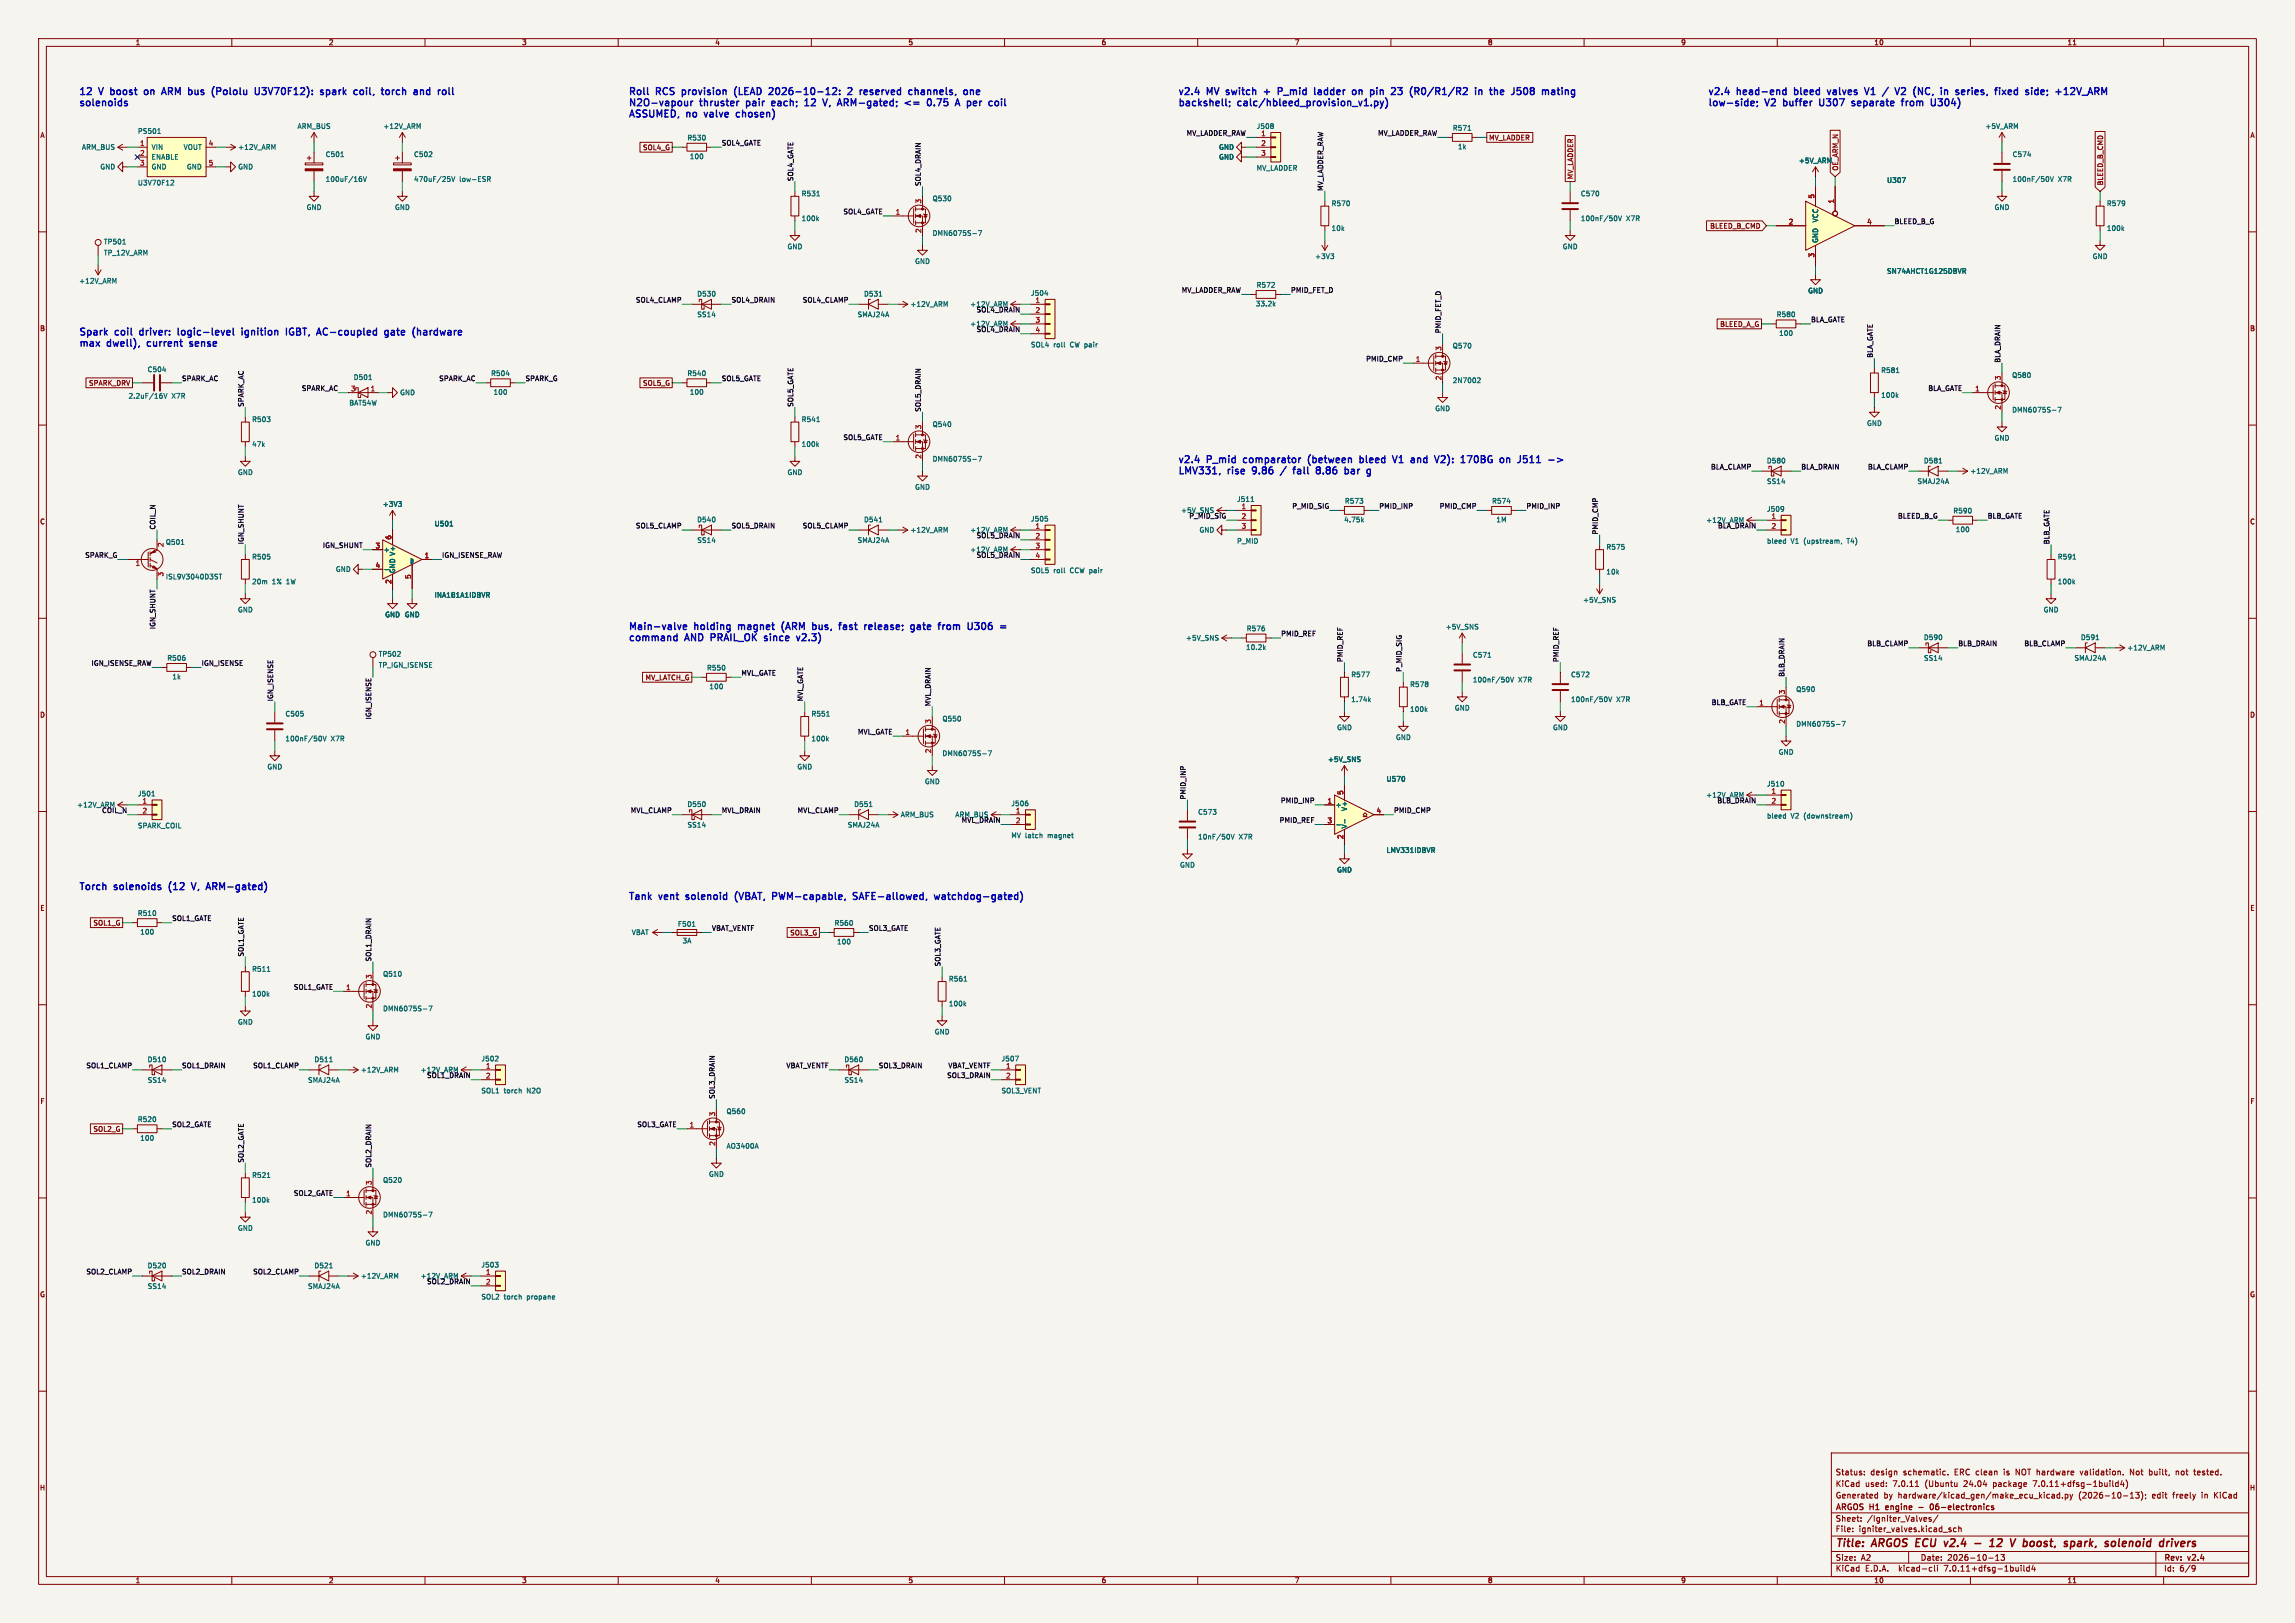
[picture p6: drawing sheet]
<svg xmlns="http://www.w3.org/2000/svg" width="594mm" height="420mm" viewBox="0 0 594 420" stroke-linecap="round" stroke-linejoin="round" font-family="sans-serif">
<defs><g id="words">
<g font-size="2.8" fill="#840000">
<text x="475" y="400.9">Title:</text>
<text x="484.7" y="400.9">ARGOS ECU</text>
<text x="504.9" y="400.9">v2.4</text>
<text x="518.3" y="400.9">12</text>
<text x="524.5" y="400.9">V boost,</text>
<text x="540" y="400.9">spark,</text>
<text x="551.3" y="400.9">solenoid</text>
<text x="566.2" y="400.9">drivers</text>
</g>
<g font-size="2.5" fill="#0000c2">
<text x="20.3" y="25.5">12</text>
<text x="20.3" y="28.4">solenoids</text>
<text x="25.8" y="25.5">V</text>
<text x="29.5" y="25.5">boost</text>
<text x="38.9" y="25.5">on</text>
<text x="44.3" y="25.5">ARM</text>
<text x="51.8" y="25.5">bus</text>
<text x="58.6" y="25.5">(Pololu</text>
<text x="70.4" y="25.5">U3V70F12):</text>
<text x="88.1" y="25.5">spark</text>
<text x="97.5" y="25.5">coil,</text>
<text x="105.4" y="25.5">torch</text>
<text x="114.5" y="25.5">and</text>
<text x="162.6" y="25.5">Roll</text>
<text x="162.6" y="28.4">N2O-vapour</text>
<text x="170" y="25.5">RCS</text>
<text x="177.4" y="25.5">provision</text>
<text x="181.4" y="28.4">thruster</text>
<text x="191.6" y="25.5">(LEAD</text>
<text x="194" y="28.4">pair</text>
<text x="201.3" y="28.4">each;</text>
<text x="201.4" y="25.5">2026-10-12:</text>
<text x="210.6" y="28.4">12</text>
<text x="216.1" y="28.4">V,</text>
<text x="220.6" y="28.4">ARM-gated;</text>
<text x="222.5" y="25.5">2</text>
<text x="226.3" y="25.5">reserved</text>
<text x="238.7" y="28.4">&lt;=</text>
<text x="239.7" y="25.5">channels,</text>
<text x="245.2" y="28.4">0.75</text>
<text x="253.3" y="28.4">A</text>
<text x="254.6" y="25.5">one</text>
<text x="256.9" y="28.4">per</text>
<text x="304.8" y="25.5">v2.4</text>
<text x="304.8" y="28.4">backshell;</text>
<text x="312.5" y="25.5">MV</text>
<text x="318.2" y="25.5">switch</text>
<text x="320.5" y="28.4">calc/hbleed_provision_v1.py)</text>
<text x="328.7" y="25.5">+</text>
<text x="333.1" y="25.5">P_mid</text>
<text x="343.2" y="25.5">ladder</text>
<text x="353.8" y="25.5">on</text>
<text x="359.1" y="25.5">pin</text>
<text x="365.3" y="25.5">23</text>
<text x="370.9" y="25.5">(R0/R1/R2</text>
<text x="388.5" y="25.5">in</text>
<text x="393" y="25.5">the</text>
<text x="399.3" y="25.5">J508</text>
<text x="407.9" y="25.5">mating</text>
<text x="442" y="25.5">v2.4</text>
<text x="442" y="28.4">low-side;</text>
<text x="449.7" y="25.5">head-end</text>
<text x="457.1" y="28.4">V2</text>
<text x="462.4" y="28.4">buffer</text>
<text x="465.3" y="25.5">bleed</text>
<text x="472.5" y="28.4">U307</text>
<text x="474.6" y="25.5">valves</text>
<text x="481.6" y="28.4">separate</text>
<text x="485" y="25.5">V1</text>
<text x="490.4" y="25.5">/</text>
<text x="494.4" y="25.5">V2</text>
<text x="495.3" y="28.4">from</text>
<text x="499.7" y="25.5">(NC,</text>
<text x="503.5" y="28.4">U304)</text>
<text x="507.5" y="25.5">in</text>
<text x="512.1" y="25.5">series,</text>
<text x="523" y="25.5">fixed</text>
<text x="531.7" y="25.5">side;</text>
<text x="540.1" y="25.5">+12V_ARM</text>
<text x="162.6" y="31.3">ASSUMED,</text>
<text x="177.9" y="31.3">no</text>
<text x="183.2" y="31.3">valve</text>
<text x="192.1" y="31.3">chosen)</text>
<text x="20.3" y="87.7">Spark</text>
<text x="30" y="87.7">coil</text>
<text x="37" y="87.7">driver:</text>
<text x="47.6" y="87.7">logic-level</text>
<text x="64.9" y="87.7">ignition</text>
<text x="77.1" y="87.7">IGBT,</text>
<text x="85.8" y="87.7">AC-coupled</text>
<text x="104" y="87.7">gate</text>
<text x="112" y="87.7">(hardware</text>
<text x="20.3" y="90.6">max</text>
<text x="27.9" y="90.6">dwell),</text>
<text x="39" y="90.6">current</text>
<text x="50.7" y="90.6">sense</text>
<text x="304.8" y="120.7">v2.4</text>
<text x="304.8" y="123.6">LMV331,</text>
<text x="312.5" y="120.7">P_mid</text>
<text x="317.9" y="123.6">rise</text>
<text x="322.7" y="120.7">comparator</text>
<text x="325" y="123.6">9.86</text>
<text x="337.1" y="123.6">fall</text>
<text x="340.1" y="120.7">(between</text>
<text x="343.7" y="123.6">8.86</text>
<text x="351.8" y="123.6">bar</text>
<text x="354.2" y="120.7">bleed</text>
<text x="363.6" y="120.7">V1</text>
<text x="369" y="120.7">and</text>
<text x="375.9" y="120.7">V2):</text>
<text x="383.3" y="120.7">170BG</text>
<text x="394.2" y="120.7">on</text>
<text x="399.5" y="120.7">J511</text>
<text x="162.6" y="163.9">Main-valve</text>
<text x="162.6" y="166.8">command</text>
<text x="177.5" y="166.8">AND</text>
<text x="179.9" y="163.9">holding</text>
<text x="184.8" y="166.8">PRAIL_OK</text>
<text x="191.9" y="163.9">magnet</text>
<text x="199.4" y="166.8">since</text>
<text x="203.9" y="163.9">(ARM</text>
<text x="208.6" y="166.8">v2.3)</text>
<text x="212.6" y="163.9">bus,</text>
<text x="220.2" y="163.9">fast</text>
<text x="227.5" y="163.9">release;</text>
<text x="240.2" y="163.9">gate</text>
<text x="248.1" y="163.9">from</text>
<text x="256.4" y="163.9">U306</text>
<text x="20.3" y="231.2">Torch</text>
<text x="29.7" y="231.2">solenoids</text>
<text x="44.6" y="231.2">(12</text>
<text x="51.3" y="231.2">V,</text>
<text x="55.8" y="231.2">ARM-gated)</text>
<text x="162.6" y="233.8">Tank</text>
<text x="170.7" y="233.8">vent</text>
<text x="178.4" y="233.8">solenoid</text>
<text x="191.8" y="233.8">(VBAT,</text>
<text x="202.2" y="233.8">PWM-capable,</text>
<text x="223.8" y="233.8">SAFE-allowed,</text>
<text x="245.7" y="233.8">watchdog-gated)</text>
</g>
<g font-size="2.1" fill="#840000">
<text x="475" y="382">Status:</text>
<text x="484.1" y="382">design</text>
<text x="492.7" y="382">schematic.</text>
<text x="506" y="382">ERC clean</text>
<text x="519.1" y="382">is</text>
<text x="522.3" y="382">NOT hardware</text>
<text x="539.3" y="382">validation.</text>
<text x="552.3" y="382">Not</text>
<text x="557.4" y="382">built,</text>
<text x="564.5" y="382">not</text>
<text x="569.4" y="382">tested.</text>
<text x="475" y="388">Generated</text>
<text x="475" y="385">KiCad</text>
<text x="482.7" y="385">used:</text>
<text x="487.5" y="388">by</text>
<text x="490" y="385">7.0.11</text>
<text x="491.3" y="388">hardware/kicad_gen/make_ecu_kicad.py</text>
<text x="498.4" y="385">(Ubuntu</text>
<text x="508.6" y="385">24.04</text>
<text x="516.3" y="385">package</text>
<text x="526.8" y="385">7.0.11+dfsg-1build4)</text>
<text x="538.2" y="388">(2026-10-13);</text>
<text x="557.3" y="388">edit</text>
<text x="562.9" y="388">freely</text>
<text x="570.4" y="388">in</text>
<text x="573.8" y="388">KiCad</text>
<text x="475" y="394">Sheet:</text>
<text x="475" y="391.2">ARGOS H1</text>
<text x="483.2" y="394">/Igniter_Valves/</text>
<text x="488.8" y="391.2">engine</text>
<text x="501.5" y="391.2">06-electronics</text>
<text x="475" y="396.7">File:</text>
<text x="481.1" y="396.7">igniter_valves.kicad_sch</text>
<text x="475" y="406.9">KiCad</text>
<text x="475" y="404.1">Size:</text>
<text x="481.7" y="404.1">A2</text>
<text x="482.7" y="406.9">E.D.A.</text>
<text x="491.6" y="406.9">kicad-cli</text>
<text x="497" y="404.1">Date:</text>
<text x="503.5" y="406.9">7.0.11+dfsg-1build4</text>
<text x="504" y="404.1">2026-10-13</text>
<text x="560" y="404.3">Rev:</text>
<text x="560" y="406.9">Id:</text>
<text x="564.1" y="406.9">6/9</text>
<text x="566.4" y="404.3">v2.4</text>
</g>
<g font-size="1.8" fill="#840000">
<text x="35" y="11.9">1</text>
<text x="85" y="11.9">2</text>
<text x="135" y="11.9">3</text>
<text x="185" y="11.9">4</text>
<text x="235" y="11.9">5</text>
<text x="285" y="11.9">6</text>
<text x="335" y="11.9">7</text>
<text x="385" y="11.9">8</text>
<text x="435" y="11.9">9</text>
<text x="485" y="11.9">10</text>
<text x="535" y="11.9">11</text>
<text x="10.3" y="35.9">A</text>
<text x="582.3" y="35.9">A</text>
<text x="166.3" y="39.1">SOL4_G</text>
<text x="385.3" y="36.5">MV_LADDER</text>
<text x="407.4" y="46.5" transform="rotate(-90 407.4 46.5)">MV_LADDER</text>
<text x="475.9" y="44.3" transform="rotate(-90 475.9 44.3)">OE_ARM_N</text>
<text x="544.5" y="48.1" transform="rotate(-90 544.5 48.1)">BLEED_B_CMD</text>
<text x="442.5" y="59.4">BLEED_B_CMD</text>
<text x="10.3" y="85.9">B</text>
<text x="445.1" y="84.8">BLEED_A_G</text>
<text x="582.3" y="85.9">B</text>
<text x="22.9" y="100">SPARK_DRV</text>
<text x="166.3" y="100">SOL5_G</text>
<text x="10.3" y="135.9">C</text>
<text x="582.3" y="135.9">C</text>
<text x="167" y="176.2">MV_LATCH_G</text>
<text x="10.3" y="185.9">D</text>
<text x="582.3" y="185.9">D</text>
<text x="10.3" y="235.9">E</text>
<text x="24.1" y="239.7">SOL1_G</text>
<text x="582.3" y="235.9">E</text>
<text x="204.4" y="242.3">SOL3_G</text>
<text x="10.3" y="285.9">F</text>
<text x="582.3" y="285.9">F</text>
<text x="24.1" y="293.1">SOL2_G</text>
<text x="10.3" y="335.9">G</text>
<text x="582.3" y="335.9">G</text>
<text x="10.2" y="385.9">H</text>
<text x="582.2" y="385.9">H</text>
<text x="35" y="409.9">1</text>
<text x="85" y="409.9">2</text>
<text x="135" y="409.9">3</text>
<text x="185" y="409.9">4</text>
<text x="235" y="409.9">5</text>
<text x="285" y="409.9">6</text>
<text x="335" y="409.9">7</text>
<text x="385" y="409.9">8</text>
<text x="435" y="409.9">9</text>
<text x="485" y="409.9">10</text>
<text x="535" y="409.9">11</text>
</g>
<g font-size="1.8" fill="#006464">
<text x="35.6" y="34.8">PS501</text>
<text x="76.9" y="33.6">ARM_BUS</text>
<text x="99.1" y="33.6">+12V_ARM</text>
<text x="325.1" y="33.6">J508</text>
<text x="375.9" y="34">R571</text>
<text x="513.7" y="33.6">+5V_ARM</text>
<text x="21.1" y="39">ARM_BUS</text>
<text x="39.1" y="39">VIN</text>
<text x="39.1" y="41.5">ENABLE</text>
<text x="47.4" y="39">VOUT</text>
<text x="61.5" y="39">+12V_ARM</text>
<text x="84.2" y="40.8">C501</text>
<text x="107" y="40.8">C502</text>
<text x="177.8" y="36.5">R530</text>
<text x="178.4" y="41.4">100</text>
<text x="315.4" y="39">GND</text>
<text x="315.4" y="41.5">GND</text>
<text x="377.2" y="38.8">1k</text>
<text x="520.8" y="40.8">C574</text>
<text x="25.8" y="44">GND</text>
<text x="39.1" y="44">GND</text>
<text x="48.3" y="44">GND</text>
<text x="61.5" y="44">GND</text>
<text x="84.2" y="47.3">100uF/16V</text>
<text x="107" y="47.3">470uF/25V</text>
<text x="118.9" y="47.3">low-ESR</text>
<text x="325.1" y="44.4">MV_LADDER</text>
<text x="465.5" y="42.4">+5V_ARM</text>
<text x="488.3" y="47.5">U307</text>
<text x="520.8" y="47.3">100nF/50V</text>
<text x="532.7" y="47.3">X7R</text>
<text x="35.6" y="48.2">U3V70F12</text>
<text x="207.4" y="51">R531</text>
<text x="241.3" y="52.3">Q530</text>
<text x="344.5" y="53.5">R570</text>
<text x="409" y="51">C570</text>
<text x="545.2" y="53.5">R579</text>
<text x="79.2" y="54.5">GND</text>
<text x="102.1" y="54.5">GND</text>
<text x="207.4" y="57.4">100k</text>
<text x="344.5" y="60">10k</text>
<text x="409" y="57.4">100nF/50V</text>
<text x="420.9" y="57.4">X7R</text>
<text x="470.8" y="57.7" transform="rotate(-90 470.8 57.7)">VCC</text>
<text x="516.1" y="54.5">GND</text>
<text x="545.2" y="60">100k</text>
<text x="26.8" y="63.4">TP501</text>
<text x="203.7" y="64.7">GND</text>
<text x="241.3" y="61.2">DMN6075S-7</text>
<text x="404.4" y="64.7">GND</text>
<text x="470.8" y="63" transform="rotate(-90 470.8 63)">GND</text>
<text x="26.8" y="66.3">TP_12V_ARM</text>
<text x="236.7" y="68.5">GND</text>
<text x="340.3" y="67.2">+3V3</text>
<text x="488.3" y="71">SN74AHCT1G125DBVR</text>
<text x="541.5" y="67.2">GND</text>
<text x="20.4" y="73.6">+12V_ARM</text>
<text x="180.3" y="76.9">D530</text>
<text x="223.5" y="76.9">D531</text>
<text x="266.7" y="76.7">J504</text>
<text x="325.1" y="74.6">R572</text>
<text x="467.9" y="76.1">GND</text>
<text x="180.4" y="82.3">SS14</text>
<text x="221.8" y="82.3">SMAJ24A</text>
<text x="235.5" y="79.6">+12V_ARM</text>
<text x="324.9" y="79.5">33.2k</text>
<text x="459.7" y="82.3">R580</text>
<text x="460.4" y="87.1">100</text>
<text x="266.7" y="90.1">SOL4</text>
<text x="272.7" y="90.1">roll</text>
<text x="277.1" y="90.1">CW pair</text>
<text x="375.9" y="90.4">Q570</text>
<text x="38.1" y="96.5">C504</text>
<text x="91.4" y="98.5">D501</text>
<text x="127" y="97.5">R504</text>
<text x="177.8" y="97.5">R540</text>
<text x="375.9" y="99.3">2N7002</text>
<text x="486.8" y="96.7">R581</text>
<text x="520.7" y="98">Q580</text>
<text x="33.2" y="103.4">2.2uF/16V</text>
<text x="44.4" y="103.4">X7R</text>
<text x="90.3" y="105.1">BAT54W</text>
<text x="103.4" y="102.5">GND</text>
<text x="127.6" y="102.3">100</text>
<text x="178.4" y="102.3">100</text>
<text x="371.3" y="106.6">GND</text>
<text x="486.8" y="103.1">100k</text>
<text x="520.7" y="106.9">DMN6075S-7</text>
<text x="65.1" y="109.4">R503</text>
<text x="207.4" y="109.4">R541</text>
<text x="241.3" y="110.7">Q540</text>
<text x="483.1" y="110.4">GND</text>
<text x="65.1" y="115.8">47k</text>
<text x="207.4" y="115.8">100k</text>
<text x="241.3" y="119.6">DMN6075S-7</text>
<text x="516.1" y="114.2">GND</text>
<text x="61.5" y="123.1">GND</text>
<text x="203.7" y="123.1">GND</text>
<text x="457.2" y="120.1">D580</text>
<text x="457.2" y="125.5">SS14</text>
<text x="496.2" y="125.5">SMAJ24A</text>
<text x="497.8" y="120.1">D581</text>
<text x="509.8" y="122.8">+12V_ARM</text>
<text x="99" y="131.3">+3V3</text>
<text x="236.7" y="126.9">GND</text>
<text x="320.1" y="130.1">J511</text>
<text x="348" y="130.5">R573</text>
<text x="386.1" y="130.5">R574</text>
<text x="112.4" y="136.4">U501</text>
<text x="180.3" y="135.4">D540</text>
<text x="223.5" y="135.4">D541</text>
<text x="266.7" y="135.2">J505</text>
<text x="347.8" y="135.4">4.75k</text>
<text x="387.2" y="135.4">1M</text>
<text x="457.2" y="132.6">J509</text>
<text x="505.4" y="133.1">R590</text>
<text x="506.1" y="137.9">100</text>
<text x="42.6" y="141.7" transform="rotate(-90 42.6 141.7)">2</text>
<text x="42.8" y="141.2">Q501</text>
<text x="99.2" y="143.1">+</text>
<text x="180.4" y="140.7">SS14</text>
<text x="221.8" y="140.7">SMAJ24A</text>
<text x="235.5" y="138">+12V_ARM</text>
<text x="310.3" y="138">GND</text>
<text x="320.1" y="140.9">P_MID</text>
<text x="415.7" y="142.4">R575</text>
<text x="457.2" y="140.9">bleed</text>
<text x="463.5" y="140.9">V1</text>
<text x="467" y="140.9">(upstream,</text>
<text x="478.4" y="140.9">T4)</text>
<text x="42.6" y="149.3" transform="rotate(-90 42.6 149.3)">3</text>
<text x="65.1" y="145">R505</text>
<text x="86.8" y="148.2">GND</text>
<text x="102.5" y="148.5" transform="rotate(-90 102.5 148.5)">GND V+</text>
<text x="266.7" y="148.5">SOL5</text>
<text x="272.7" y="148.5">roll</text>
<text x="277.1" y="148.5">CCW pair</text>
<text x="415.7" y="148.9">10k</text>
<text x="532.5" y="145">R591</text>
<text x="42.8" y="150.1">ISL9V3040D3ST</text>
<text x="65.1" y="151.4">20m</text>
<text x="70.4" y="151.4">1%</text>
<text x="74.2" y="151.4">1W</text>
<text x="112.4" y="154.9">INA181A1IDBVR</text>
<text x="532.5" y="151.4">100k</text>
<text x="61.5" y="158.7">GND</text>
<text x="99.6" y="159.9">GND GND</text>
<text x="409.6" y="156.1">+5V_SNS</text>
<text x="528.8" y="158.7">GND</text>
<text x="306.8" y="166">+5V_SNS</text>
<text x="322.6" y="163.5">R576</text>
<text x="374.1" y="163.1">+5V_SNS</text>
<text x="497.8" y="165.8">D590</text>
<text x="538.5" y="165.8">D591</text>
<text x="43.2" y="171.2">R506</text>
<text x="97.9" y="170.1">TP502</text>
<text x="97.9" y="173">TP_IGN_ISENSE</text>
<text x="182.9" y="173.7">R550</text>
<text x="322.4" y="168.4">10.2k</text>
<text x="381.1" y="170.4">C571</text>
<text x="497.9" y="171.2">SS14</text>
<text x="536.8" y="171.2">SMAJ24A</text>
<text x="550.5" y="168.5">+12V_ARM</text>
<text x="44.5" y="176">1k</text>
<text x="183.5" y="178.5">100</text>
<text x="349.6" y="175.5">R577</text>
<text x="364.9" y="178">R578</text>
<text x="381.1" y="176.8">100nF/50V</text>
<text x="393" y="176.8">X7R</text>
<text x="406.5" y="175.5">C572</text>
<text x="464.8" y="179.3">Q590</text>
<text x="73.8" y="185.6">C505</text>
<text x="209.9" y="185.6">R551</text>
<text x="349.6" y="181.9">1.74k</text>
<text x="364.9" y="184.4">100k</text>
<text x="376.4" y="184.1">GND</text>
<text x="406.5" y="181.9">100nF/50V</text>
<text x="418.4" y="181.9">X7R</text>
<text x="243.8" y="186.9">Q550</text>
<text x="345.9" y="189.2">GND</text>
<text x="361.2" y="191.7">GND</text>
<text x="401.8" y="189.2">GND</text>
<text x="464.8" y="188.2">DMN6075S-7</text>
<text x="73.8" y="192">100nF/50V</text>
<text x="85.6" y="192">X7R</text>
<text x="209.9" y="192">100k</text>
<text x="243.8" y="195.8">DMN6075S-7</text>
<text x="343.6" y="197.4">+5V_SNS</text>
<text x="460.2" y="195.5">GND</text>
<text x="69.1" y="199.3">GND</text>
<text x="206.2" y="199.3">GND</text>
<text x="239.3" y="203.1">GND</text>
<text x="358.7" y="202.5">U570</text>
<text x="457.2" y="203.7">J510</text>
<text x="19.8" y="209.1">+12V_ARM</text>
<text x="35.6" y="206.3">J501</text>
<text x="177.8" y="209">D550</text>
<text x="221" y="209">D551</text>
<text x="261.6" y="208.8">J506</text>
<text x="345.6" y="209.1">+</text>
<text x="35.6" y="214.6">SPARK_COIL</text>
<text x="177.8" y="214.4">SS14</text>
<text x="219.3" y="214.4">SMAJ24A</text>
<text x="233" y="211.7">ARM_BUS</text>
<text x="310" y="211">C573</text>
<text x="348.8" y="214.5" transform="rotate(-90 348.8 214.5)">V-</text>
<text x="348.8" y="210" transform="rotate(-90 348.8 210)">V+</text>
<text x="457.2" y="212">bleed</text>
<text x="463.5" y="212">V2</text>
<text x="467" y="212">(downstream)</text>
<text x="261.6" y="217.1">MV latch</text>
<text x="271.3" y="217.1">magnet</text>
<text x="310" y="217.4">10nF/50V</text>
<text x="320.6" y="217.4">X7R</text>
<text x="358.7" y="220.9">LMV331IDBVR</text>
<text x="305.3" y="224.7">GND</text>
<text x="345.9" y="226">GND</text>
<text x="35.5" y="237.2">R510</text>
<text x="215.9" y="239.7">R560</text>
<text x="36.2" y="242">100</text>
<text x="163.4" y="242.2">VBAT</text>
<text x="175.3" y="240">F501</text>
<text x="176.5" y="244.3">3A</text>
<text x="216.5" y="244.6">100</text>
<text x="65.1" y="251.7">R511</text>
<text x="99" y="252.9">Q510</text>
<text x="245.5" y="254.2">R561</text>
<text x="65.1" y="258.1">100k</text>
<text x="99" y="261.9">DMN6075S-7</text>
<text x="245.5" y="260.6">100k</text>
<text x="61.5" y="265.4">GND</text>
<text x="94.5" y="269.2">GND</text>
<text x="241.8" y="267.9">GND</text>
<text x="38.1" y="275.1">D510</text>
<text x="81.3" y="275.1">D511</text>
<text x="124.5" y="274.9">J502</text>
<text x="218.4" y="275.1">D560</text>
<text x="259.1" y="274.9">J507</text>
<text x="38.1" y="280.4">SS14</text>
<text x="79.6" y="280.4">SMAJ24A</text>
<text x="93.3" y="277.7">+12V_ARM</text>
<text x="218.5" y="280.4">SS14</text>
<text x="124.5" y="283.1">SOL1</text>
<text x="130.4" y="283.1">torch</text>
<text x="136.5" y="283.1">N2O</text>
<text x="259.1" y="283.1">SOL3_VENT</text>
<text x="35.5" y="290.5">R520</text>
<text x="187.9" y="288.5">Q560</text>
<text x="36.2" y="295.4">100</text>
<text x="187.9" y="297.4">AO3400A</text>
<text x="65.1" y="305">R521</text>
<text x="183.4" y="304.7">GND</text>
<text x="65.1" y="311.4">100k</text>
<text x="99" y="306.3">Q520</text>
<text x="99" y="315.2">DMN6075S-7</text>
<text x="61.5" y="318.7">GND</text>
<text x="94.5" y="322.5">GND</text>
<text x="38.1" y="328.4">D520</text>
<text x="81.3" y="328.4">D521</text>
<text x="124.5" y="328.2">J503</text>
<text x="38.1" y="333.7">SS14</text>
<text x="79.6" y="333.7">SMAJ24A</text>
<text x="93.3" y="331.1">+12V_ARM</text>
<text x="124.5" y="336.5">SOL2</text>
<text x="130.4" y="336.5">torch</text>
<text x="136.5" y="336.5">propane</text>
</g>
<g font-size="1.8" fill="#0f0f0f">
<text x="307" y="35.2">MV_LADDER_RAW</text>
<text x="356.5" y="35.2">MV_LADDER_RAW</text>
<text x="186.7" y="37.7">SOL4_GATE</text>
<text x="205.4" y="47" transform="rotate(-90 205.4 47)">SOL4_GATE</text>
<text x="238.4" y="48.3" transform="rotate(-90 238.4 48.3)">SOL4_DRAIN</text>
<text x="342.5" y="49.5" transform="rotate(-90 342.5 49.5)">MV_LADDER_RAW</text>
<text x="218.2" y="55.5">SOL4_GATE</text>
<text x="490.2" y="58.1">BLEED_B_G</text>
<text x="305.7" y="75.8">MV_LADDER_RAW</text>
<text x="334" y="75.8">PMID_FET_D</text>
<text x="164.5" y="78.4">SOL4_CLAMP</text>
<text x="189.2" y="78.4">SOL4_DRAIN</text>
<text x="207.7" y="78.4">SOL4_CLAMP</text>
<text x="251" y="79.6">+12V_ARM</text>
<text x="252.6" y="80.9">SOL4_DRAIN</text>
<text x="468.6" y="83.5">BLA_GATE</text>
<text x="251" y="84.7">+12V_ARM</text>
<text x="252.6" y="86">SOL4_DRAIN</text>
<text x="373" y="86.4" transform="rotate(-90 373 86.4)">PMID_FET_D</text>
<text x="353.5" y="93.6">PMID_CMP</text>
<text x="484.8" y="92.7" transform="rotate(-90 484.8 92.7)">BLA_GATE</text>
<text x="517.8" y="94" transform="rotate(-90 517.8 94)">BLA_DRAIN</text>
<text x="47" y="98.7">SPARK_AC</text>
<text x="78" y="101.2">SPARK_AC</text>
<text x="113.6" y="98.7">SPARK_AC</text>
<text x="135.9" y="98.7">SPARK_G</text>
<text x="186.7" y="98.7">SOL5_GATE</text>
<text x="499" y="101.2">BLA_GATE</text>
<text x="63.2" y="105.4" transform="rotate(-90 63.2 105.4)">SPARK_AC</text>
<text x="205.4" y="105.4" transform="rotate(-90 205.4 105.4)">SOL5_GATE</text>
<text x="238.4" y="106.7" transform="rotate(-90 238.4 106.7)">SOL5_DRAIN</text>
<text x="218.2" y="113.9">SOL5_GATE</text>
<text x="442.7" y="121.6">BLA_CLAMP</text>
<text x="466.1" y="121.6">BLA_DRAIN</text>
<text x="483.4" y="121.6">BLA_CLAMP</text>
<text x="334.4" y="131.7">P_MID_SIG</text>
<text x="356.9" y="131.7">PMID_INP</text>
<text x="372.5" y="131.7">PMID_CMP</text>
<text x="395" y="131.7">PMID_INP</text>
<text x="40.3" y="137.2" transform="rotate(-90 40.3 137.2)">COIL_N</text>
<text x="164.5" y="136.8">SOL5_CLAMP</text>
<text x="189.2" y="136.8">SOL5_DRAIN</text>
<text x="207.7" y="136.8">SOL5_CLAMP</text>
<text x="305.6" y="132.9">+5V_SNS</text>
<text x="307.7" y="134.3">P_MID_SIG</text>
<text x="441.5" y="135.5">+12V_ARM</text>
<text x="444.5" y="136.8">BLA_DRAIN</text>
<text x="491.1" y="134.3">BLEED_B_G</text>
<text x="514.3" y="134.3">BLB_GATE</text>
<text x="63.2" y="141" transform="rotate(-90 63.2 141)">IGN_SHUNT</text>
<text x="83.4" y="141.9">IGN_SHUNT</text>
<text x="251" y="138">+12V_ARM</text>
<text x="251" y="143.1">+12V_ARM</text>
<text x="252.6" y="139.3">SOL5_DRAIN</text>
<text x="413.7" y="138.4" transform="rotate(-90 413.7 138.4)">PMID_CMP</text>
<text x="530.5" y="141" transform="rotate(-90 530.5 141)">BLB_GATE</text>
<text x="21.9" y="144.4">SPARK_G</text>
<text x="114.3" y="144.4">IGN_ISENSE_RAW</text>
<text x="252.6" y="144.4">SOL5_DRAIN</text>
<text x="40.3" y="162.9" transform="rotate(-90 40.3 162.9)">IGN_SHUNT</text>
<text x="331.5" y="164.7">PMID_REF</text>
<text x="483.2" y="167.3">BLB_CLAMP</text>
<text x="506.7" y="167.3">BLB_DRAIN</text>
<text x="523.8" y="167.3">BLB_CLAMP</text>
<text x="23.6" y="172.4">IGN_ISENSE_RAW</text>
<text x="52.1" y="172.4">IGN_ISENSE</text>
<text x="347.6" y="171.5" transform="rotate(-90 347.6 171.5)">PMID_REF</text>
<text x="362.9" y="174" transform="rotate(-90 362.9 174)">P_MID_SIG</text>
<text x="403.5" y="171.5" transform="rotate(-90 403.5 171.5)">PMID_REF</text>
<text x="191.8" y="174.9">MVL_GATE</text>
<text x="461.9" y="175.3" transform="rotate(-90 461.9 175.3)">BLB_DRAIN</text>
<text x="70.8" y="181.6" transform="rotate(-90 70.8 181.6)">IGN_ISENSE</text>
<text x="207.9" y="181.6" transform="rotate(-90 207.9 181.6)">MVL_GATE</text>
<text x="241" y="182.9" transform="rotate(-90 241 182.9)">MVL_DRAIN</text>
<text x="442.9" y="182.5">BLB_GATE</text>
<text x="96.2" y="186.3" transform="rotate(-90 96.2 186.3)">IGN_ISENSE</text>
<text x="221.9" y="190.2">MVL_GATE</text>
<text x="307" y="207" transform="rotate(-90 307 207)">PMID_INP</text>
<text x="331.4" y="207.9">PMID_INP</text>
<text x="441.5" y="206.6">+12V_ARM</text>
<text x="444.4" y="207.9">BLB_DRAIN</text>
<text x="26.3" y="210.5">COIL_N</text>
<text x="163.1" y="210.5">MVL_CLAMP</text>
<text x="186.7" y="210.5">MVL_DRAIN</text>
<text x="206.3" y="210.5">MVL_CLAMP</text>
<text x="247.1" y="211.7">ARM_BUS</text>
<text x="248.8" y="213">MVL_DRAIN</text>
<text x="331.1" y="213">PMID_REF</text>
<text x="360.7" y="210.5">PMID_CMP</text>
<text x="44.4" y="238.4">SOL1_GATE</text>
<text x="184.1" y="241">VBAT_VENTF</text>
<text x="224.8" y="241">SOL3_GATE</text>
<text x="63.2" y="247.7" transform="rotate(-90 63.2 247.7)">SOL1_GATE</text>
<text x="96.2" y="248.9" transform="rotate(-90 96.2 248.9)">SOL1_DRAIN</text>
<text x="243.5" y="250.2" transform="rotate(-90 243.5 250.2)">SOL3_GATE</text>
<text x="75.9" y="256.2">SOL1_GATE</text>
<text x="22.2" y="276.5">SOL1_CLAMP</text>
<text x="47" y="276.5">SOL1_DRAIN</text>
<text x="65.4" y="276.5">SOL1_CLAMP</text>
<text x="108.7" y="277.7">+12V_ARM</text>
<text x="110.4" y="279.1">SOL1_DRAIN</text>
<text x="203.4" y="276.5">VBAT_VENTF</text>
<text x="227.3" y="276.5">SOL3_DRAIN</text>
<text x="245" y="279.1">SOL3_DRAIN</text>
<text x="245.3" y="276.5">VBAT_VENTF</text>
<text x="185.1" y="284.5" transform="rotate(-90 185.1 284.5)">SOL3_DRAIN</text>
<text x="44.4" y="291.8">SOL2_GATE</text>
<text x="164.8" y="291.8">SOL3_GATE</text>
<text x="63.2" y="301" transform="rotate(-90 63.2 301)">SOL2_GATE</text>
<text x="96.2" y="302.3" transform="rotate(-90 96.2 302.3)">SOL2_DRAIN</text>
<text x="75.9" y="309.5">SOL2_GATE</text>
<text x="22.2" y="329.9">SOL2_CLAMP</text>
<text x="47" y="329.9">SOL2_DRAIN</text>
<text x="65.4" y="329.9">SOL2_CLAMP</text>
<text x="108.7" y="331.1">+12V_ARM</text>
<text x="110.4" y="332.4">SOL2_DRAIN</text>
</g>
<g font-size="1.8" fill="#a90000">
<text x="326.3" y="35.3">1</text>
<text x="36.1" y="37.8">1</text>
<text x="36.1" y="40.4">2</text>
<text x="53.9" y="37.8">4</text>
<text x="326.3" y="37.8">2</text>
<text x="326.3" y="40.4">3</text>
<text x="36.1" y="42.9">3</text>
<text x="53.9" y="42.9">5</text>
<text x="238.5" y="52.8" transform="rotate(-90 238.5 52.8)">3</text>
<text x="469.6" y="51.5" transform="rotate(-90 469.6 51.5)">5</text>
<text x="474.7" y="52.8" transform="rotate(-90 474.7 52.8)">1</text>
<text x="231.7" y="55.6">1</text>
<text x="462.8" y="58.2">2</text>
<text x="483.2" y="58.2">4</text>
<text x="238.5" y="60.4" transform="rotate(-90 238.5 60.4)">2</text>
<text x="469.6" y="66.7" transform="rotate(-90 469.6 66.7)">3</text>
<text x="267.9" y="78.5">1</text>
<text x="267.9" y="81">2</text>
<text x="267.9" y="83.6">3</text>
<text x="267.9" y="86.1">4</text>
<text x="366.3" y="93.7">1</text>
<text x="373.1" y="90.9" transform="rotate(-90 373.1 90.9)">3</text>
<text x="90.7" y="101.3">3</text>
<text x="95.8" y="101.3">1</text>
<text x="373.1" y="98.5" transform="rotate(-90 373.1 98.5)">2</text>
<text x="511.1" y="101.3">1</text>
<text x="517.9" y="98.5" transform="rotate(-90 517.9 98.5)">3</text>
<text x="517.9" y="106.1" transform="rotate(-90 517.9 106.1)">2</text>
<text x="238.5" y="111.2" transform="rotate(-90 238.5 111.2)">3</text>
<text x="231.7" y="114">1</text>
<text x="238.5" y="118.8" transform="rotate(-90 238.5 118.8)">2</text>
<text x="321.2" y="131.8">1</text>
<text x="267.9" y="136.9">1</text>
<text x="321.2" y="134.4">2</text>
<text x="321.2" y="136.9">3</text>
<text x="458.4" y="134.4">1</text>
<text x="458.4" y="136.9">2</text>
<text x="97.1" y="142">3</text>
<text x="101.3" y="139.8" transform="rotate(-90 101.3 139.8)">6</text>
<text x="267.9" y="139.4">2</text>
<text x="267.9" y="142">3</text>
<text x="35" y="146.8">1</text>
<text x="97.1" y="147.1">4</text>
<text x="106.4" y="149.9" transform="rotate(-90 106.4 149.9)">5</text>
<text x="109.8" y="144.5">1</text>
<text x="267.9" y="144.5">4</text>
<text x="101.3" y="151.2" transform="rotate(-90 101.3 151.2)">2</text>
<text x="462" y="179.8" transform="rotate(-90 462 179.8)">3</text>
<text x="455.2" y="182.6">1</text>
<text x="234.2" y="190.2">1</text>
<text x="241" y="187.4" transform="rotate(-90 241 187.4)">3</text>
<text x="462" y="187.4" transform="rotate(-90 462 187.4)">2</text>
<text x="241" y="195" transform="rotate(-90 241 195)">2</text>
<text x="36.8" y="208">1</text>
<text x="343.5" y="208">1</text>
<text x="347.7" y="205.8" transform="rotate(-90 347.7 205.8)">5</text>
<text x="458.4" y="205.5">1</text>
<text x="458.4" y="208">2</text>
<text x="36.8" y="210.6">2</text>
<text x="262.8" y="210.6">1</text>
<text x="262.8" y="213.1">2</text>
<text x="343.5" y="213.1">3</text>
<text x="356.2" y="210.6">4</text>
<text x="347.7" y="217.2" transform="rotate(-90 347.7 217.2)">2</text>
<text x="89.5" y="256.3">1</text>
<text x="96.3" y="253.4" transform="rotate(-90 96.3 253.4)">3</text>
<text x="96.3" y="261.1" transform="rotate(-90 96.3 261.1)">2</text>
<text x="125.7" y="276.6">1</text>
<text x="125.7" y="279.1">2</text>
<text x="260.3" y="276.6">1</text>
<text x="260.3" y="279.1">2</text>
<text x="178.4" y="291.8">1</text>
<text x="185.2" y="289" transform="rotate(-90 185.2 289)">3</text>
<text x="185.2" y="296.6" transform="rotate(-90 185.2 296.6)">2</text>
<text x="89.5" y="309.6">1</text>
<text x="96.3" y="306.8" transform="rotate(-90 96.3 306.8)">3</text>
<text x="96.3" y="314.4" transform="rotate(-90 96.3 314.4)">2</text>
<text x="125.7" y="329.9">1</text>
<text x="125.7" y="332.5">2</text>
</g>
<text font-size=".7" fill="#006464" x="107.1" y="145.9" transform="rotate(-90 107.1 145.9)">REF</text>
</g></defs>
<path d="M0 0h594v420h-594z" fill="#f5f4ef" stroke="#f5f4ef" stroke-width=".26"/>
<g fill="none" stroke="#840000" stroke-width=".26">
<path d="M10 10h574v400h-574zM12 12h570v396h-570zM60 10v2M110 10v2M160 10v2M210 10v2M260 10v2M310 10v2M360 10v2M410 10v2M460 10v2M510 10v2"/>
<path d="M536.6 11.6h.7M560 10v2M517.4 35.6l.8-1.3 .7 1.3M518.2 34.3v2.5M518.2 39.4v2.8M10 60h2M204.7 50.8h2.1v5.1h-2.1zM205.7 59.7v1.3h1.3l-1.3 1.2-1.2-1.2h1.2M205.7 49.5v1.3M205.7 55.9v1.3M469.1 44.5l.8-1.3 .8 1.3M469.9 43.2v2.5"/>
<path d="M518.2 49.5v1.3h1.2l-1.2 1.3-1.3-1.3h1.3M518.2 44.2v2.8M542.5 53.3h2.1v5.1h-2.1zM543.6 52.1v1.2M543.6 58.4v1.3M582 60h2M179.1 78.7h7.6M181 78.1v-.6h.6v2.5h.6v-.6M181.6 78.7l2.5-1.2v2.5zM232.4 78.7h2.5M233.7 78l1.2 .7-1.2 .8M238.8 63.5v1.3h1.2l-1.2 1.2-1.3-1.2h1.3"/>
<path d="M266.7 78.7h3.8M270.5 78.6h1.3v.3h-1.3zM270.5 77.5h2.5v10.1h-2.5zM469.9 71.1v1.3h1.3l-1.3 1.3-1.3-1.3h1.3M543.6 62.2v1.3h1.2l-1.2 1.3-1.3-1.3h1.3M176.5 99.1h1.3M177.8 98h5.1v2.1h-5.1zM182.9 99.1h1.2M261.6 83.8h2.6M262.9 83.1l-1.3 .7 1.3 .8M266.7 81.3h3.8M266.7 83.8h3.8"/>
<path d="M266.7 86.4h3.8M270.5 86.2h1.3v.3h-1.3zM270.5 83.7h1.3v.2h-1.3zM270.5 81.2h1.3v.2h-1.3zM484.1 96.5h2.1v5.1h-2.1zM485.1 95.3v1.2M515.9 99.7v3.8M516.4 99.8h2.5v3.6h-2.5M516.4 99.3v1M518.2 96.5v3.3M10 110h2M204.7 109.2h2.1v5.1h-2.1z"/>
<path d="M205.7 118.1v1.3h1.3l-1.3 1.3-1.2-1.3h1.2M205.7 108v1.2M205.7 114.3v1.3M231.1 114.3h5.4M236.5 112.4v3.8M237 114.3h1.8v5.1M237 112.5h2.5v3.6h-2.5M237 112v1M237 113.8v1M237 115.6v1M238.8 109.2v3.3M239 113.8l1 .2"/>
<path d="M239.5 113.9l.4 .7h-.8zM485.1 105.4v1.3h1.3l-1.3 1.3-1.2-1.3h1.2M485.1 101.6v1.3M510.5 101.6h5.4M516.4 101.6h1.8v5.1M516.4 101.1v1M516.4 102.9v1M518.2 109.2v1.3h1.2l-1.2 1.3-1.3-1.3h1.3M518.4 101.1l1 .2M518.9 101.2l.4 .7h-.8zM582 110h2M232.4 137.2h2.5"/>
<path d="M233.7 136.4l1.2 .8-1.2 .7M238.8 121.9v1.3h1.2l-1.2 1.3-1.3-1.3h1.3M261.6 137.2h2.6M262.9 136.4l-1.3 .8 1.3 .7M266.7 137.2h3.8M266.7 139.7h3.8M270.5 139.6h1.3v.2h-1.3zM270.5 137h1.3v.3h-1.3zM270.5 135.9h2.5v10.2h-2.5zM346.7 132.1h1.3M348 131.1h5.1v2h-5.1zM353.1 132.1h1.2"/>
<path d="M496.6 121.9h2.5M499.1 121.9l2.5-1.2v2.5zM499.6 120.7h-.5v2.5M501.6 121.9h2.6M504.2 134.6h1.3M505.5 133.6h5v2h-5zM506.7 121.9h2.6M508 121.2l1.3 .7-1.3 .8M510.5 134.6h1.3M10 160h2M62.5 144.8h2v5.1h-2zM63.5 153.7v1.2h1.3l-1.3 1.3-1.3-1.3h1.3"/>
<path d="M63.5 143.5v1.3M63.5 149.9v1.2M92.7 147.3v-1.2l-1.3 1.2 1.3 1.3v-1.3h1.3M101.6 154.9v1.3h1.3l-1.3 1.3-1.3-1.3h1.3M106.7 154.9v1.3h1.2l-1.2 1.3-1.3-1.3h1.3M261.6 142.2h2.6M262.9 141.5l-1.3 .7 1.3 .8M266.7 142.2h3.8M266.7 144.8h3.8M270.5 144.7h1.3v.2h-1.3zM270.5 142.1h1.3v.3h-1.3zM529.8 144.8h2.1v5.1h-2.1z"/>
<path d="M530.9 153.7v1.2h1.2l-1.2 1.3-1.3-1.3h1.3M530.9 143.5v1.3M530.9 149.9v1.2M582 160h2M41.9 172.7h1.3M43.2 171.7h5.1v2h-5.1zM48.3 172.7h1.2M96.5 170.2v2.5M321.3 165.1h1.3M322.6 164.1h5.1v2h-5.1zM327.7 165.1h1.2M496.6 167.6h7.6"/>
<path d="M498.5 167v-.6h.6v2.5h.6v-.6M499.1 167.6l2.5-1.2v2.5zM537.2 167.6h2.5M539.7 167.6l2.6-1.2v2.5zM540.3 166.4h-.6v2.5M542.3 167.6h2.5M547.4 167.6h2.5M548.6 166.9l1.3 .7-1.3 .8M71.1 194.3v1.3h1.3l-1.3 1.3-1.3-1.3h1.3M71.1 184.2v2.7M71.1 189v2.8M233.7 190.5h5.3"/>
<path d="M239 188.6v3.8M239.5 190.5h1.8v5.1M239.5 188.7h2.6v3.6h-2.6M239.5 188.2v1M239.5 190v1M239.5 191.8v1M241.3 185.4v3.3M241.6 190l1 .2M242.1 190.1l.3 .7h-.7zM10 210h2M30.5 208.3h2.5M31.7 207.5l-1.2 .8 1.2 .7"/>
<path d="M35.6 208.3h3.8M35.6 210.8h3.8M39.4 210.7h1.2v.2h-1.2zM39.4 208.2h1.2v.2h-1.2zM39.4 207h2.5v5.1h-2.5zM582 210h2M34.3 238.8h1.3M35.6 237.7h5v2.1h-5zM40.6 238.8h1.3M10 260h2M62.5 251.5h2v5h-2zM63.5 250.2v1.3"/>
<path d="M63.5 256.5v1.3M88.9 256.5h5.3M94.2 254.6v3.8M94.7 256.5h1.8v5.1M94.7 254.8h2.6v3.5h-2.6M94.7 254.3v1M94.7 256v1M94.7 257.8v1M96.5 251.5v3.3M96.8 256l1 .3M97.3 256.2l.4 .6h-.8zM168.9 241.3h2.5"/>
<path d="M170.2 240.5l-1.3 .8 1.3 .8M174 241.3h7.6M175.3 240.5h5v1.6h-5zM214.6 241.3h1.3M215.9 240.3h5.1v2h-5.1zM221 241.3h1.2M242.8 254h2.1v5.1h-2.1zM243.8 252.7v1.3M243.8 259.1v1.3M582 260h2M36.8 276.9h7.6M38.7 276.2v-.6h.7v2.5h.6v-.6"/>
<path d="M39.4 276.9l2.5-1.3v2.5zM80 276.9h2.5M82.5 276.9l2.6-1.3v2.5zM83.1 275.6h-.6v2.5M85.1 276.9h2.5M90.2 276.9h2.5M91.4 276.1l1.3 .8-1.3 .7M96.5 264.2v1.2h1.3l-1.3 1.3-1.3-1.3h1.3M119.4 276.9h2.5M120.6 276.1l-1.2 .8 1.2 .7M124.5 276.9h3.8M124.5 279.4h3.8"/>
<path d="M128.3 279.3h1.2v.2h-1.2zM128.3 276.7h1.2v.3h-1.2zM128.3 275.6h2.5v5.1h-2.5zM217.2 276.9h7.6M219.1 276.2v-.6h.6v2.5h.6v-.6M219.7 276.9l2.5-1.3v2.5zM243.8 262.9v1.3h1.3l-1.3 1.2-1.2-1.2h1.2M259.1 276.9h3.8M259.1 279.4h3.8M262.9 279.3h1.3v.2h-1.3zM262.9 276.7h1.3v.3h-1.3zM262.9 275.6h2.5v5.1h-2.5z"/>
<path d="M34.3 292.1h1.3M35.6 291.1h5v2h-5zM40.6 292.1h1.3M177.8 292.1h5.3M183.1 290.2v3.8M183.6 292.1h1.8v5.1M183.6 290.3h2.6v3.6h-2.6M183.6 289.8v1M183.6 291.6v1M183.6 293.4v1M185.4 299.7v1.3h1.3l-1.3 1.3-1.3-1.3h1.3M185.4 287v3.3"/>
<path d="M185.7 291.6l1 .2M186.2 291.7l.4 .7h-.8zM10 310h2M62.5 304.8h2v5.1h-2zM63.5 313.7v1.3h1.3l-1.3 1.2-1.3-1.2h1.3M63.5 303.5v1.3M63.5 309.9v1.3M88.9 309.9h5.3M94.2 308v3.8M94.7 309.9h1.8v5.1M94.7 308.1h2.6v3.6h-2.6M94.7 307.6v1"/>
<path d="M94.7 309.4v1M94.7 311.2v1M96.5 317.5v1.3h1.3l-1.3 1.2-1.3-1.2h1.3M96.5 304.8v3.3M96.8 309.4l1 .2M97.3 309.5l.4 .6h-.8zM582 310h2M36.8 330.2h7.6M38.7 329.6v-.7h.7v2.6h.6v-.7M39.4 330.2l2.5-1.3v2.6zM80 330.2h2.5M82.5 330.2l2.6-1.3v2.6z"/>
<path d="M83.1 328.9h-.6v2.6M85.1 330.2h2.5M90.2 330.2h2.5M91.4 329.4l1.3 .8-1.3 .8M119.4 330.2h2.5M120.6 329.4l-1.2 .8 1.2 .8M124.5 330.2h3.8M124.5 332.7h3.8M128.3 332.6h1.2v.3h-1.2zM128.3 330.1h1.2v.2h-1.2zM128.3 328.9h2.5v5.1h-2.5zM10 360h2"/>
<path d="M474 376h108v32h-108zM582 360h2M474 397.5h108M474 391.5h108M479.5 396.2v.2M479.5 395.4v.2M481.7 393.5v.2M481.7 392.7v.2M482.5 381.5v.2M482.5 380.7v.2M485.4 387.6h.6M485.4 386.7h.6"/>
<path d="M486 386.2v1.5M490.7 380.7l.3 .2v.8M495.7 384.7h.9M496 383.4l.2-.2v1.5M498.2 392.7h.4l.1 .3-.7 .2M498.6 393.6l-.4 .1M499.8 392.7h-.3l-.3 .2 .1 .2 .5 .1v.4h-.6M501.6 392.1l-1.3 1.9M503.1 380.7h.4M503.5 381.6l-.4 .1M504.2 381.5v.2M505 395.4h-.4l-.2 .2 .1 .2 .5 .1v.4h-.6"/>
<path d="M506.3 395.4h-.4l-.3 .3 .1 .6h.6M506.5 383.7v1M506.5 384.5l-.2 .2M507 395.5l.5-.1 .1 1M507 394.9v1.5M529.8 387.5l.7 .1M530.5 386.7l-.7 .1M531.1 386.7h.6v1M531.7 387l-.7 .3 .2 .4 .5-.1M533.1 386.7h-.4l-.3 .3 .1 .6h.6M533.1 386.2v1.5M533.8 387.5v.2"/>
<path d="M534.5 386.7h.5l.2 .3-.1 .6h-.6M534.5 386.7v1.5M535.7 386.7l.4 1M536.1 387.7l-.4 .5M536.5 386.7l-.4 1M538.4 380.7l.3 1M546.8 383.2v1.3l.2 .2M548.2 383.7h-.4l-.3 .3 .2 .6h.5M548.2 383.2v1.5M549.2 383.1l-.3 1.1h.9M549.5 381.5v.2M549.6 383.7v1"/>
<path d="M550.2 383a1.73 1.73 0 0 1 0 2.2M551.4 387.7h.8M551.4 386.6l.4-.4v1.5M551.4 381.7v-1.5l.8 1.5M552.7 386.2h1l-.5 .5 .4 .2v.6l-.2 .2-.7-.2M554.2 386a1.72 1.72 0 0 1 0 2.2M555.3 386.7v.2M555.4 387.6l-.2 .3M556.3 381.6h.6M556.3 380.7h.6M556.3 380.2v1.5M563.2 380.8l.6-.1 .1 1"/>
<path d="M563.2 380.7v1M567.7 380.7h.6M568 381.6l.3 .1M573.2 386.2v1.5M574 386.2l-.8 .8M60 408v2M110 408v2M160 408v2M210 408v2M260 408v2M310 408v2M360 408v2"/>
<path d="M410 408v2M460 408v2M474 404.5h108M474 401.5h108M494 401.5v3M499.6 405.6h.4M500 406.5l-.4 .1M500.7 405.1v1.3l.2 .2M501.5 405.1v.1M501.5 405.6v1M510 408v2M514.7 403.2h1.2"/>
<path d="M516.5 403.8h.9M516.5 402.7l.5-.4v1.5M517.9 402.3h.9l-.5 .5 .4 .2v.6l-.2 .2-.6-.2M523.1 405.1v.1M523.1 405.6v1M523.8 405.1v1.3l.2 .2M525.2 405.6h-.4l-.3 .3 .2 .6h.5M525.2 405.1v1.5M526.2 405l-.3 1.1h.9M526.6 405.6v1M536.6 409.6h.7M558 401.5v6.5"/>
<path d="M560 408v2M567.6 405.1l.5 .1 .1 .7-.3 .6-.4 .1M568.2 405.7l-.6 .3"/>
<circle cx="237.9" cy="114.3" r="2.79"/>
<circle cx="517.3" cy="101.6" r="2.79"/>
<circle cx="96.5" cy="169.4" r=".76"/>
<circle cx="240.4" cy="190.5" r="2.79"/>
<circle cx="95.6" cy="256.5" r="2.79"/>
<circle cx="184.5" cy="292.1" r="2.79"/>
<circle cx="95.6" cy="309.9" r="2.79"/>
</g>
<g fill="none" stroke="#840000" stroke-width=".4">
<path d="M504.2 398.9l-.7 1.3M511.2 399.4h1.5M515.1 398.8l.7-.6-.3 2M517.9 398.2l-.8 .2M518.1 399.1l-1.3 1.1h1.2M523.9 398.2l-.3 2M524 398.9l-.2 .1M537.9 399h.7v1.2M538.7 399.3l-.7 .1-.3 .3M549.3 399.5l1-.2v-.3h-.8l-.2 .9 .2 .3 .6-.1M564.5 399.5l1-.2-.1-.3h-.8l-.2 .9 .3 .3 .6-.1M515 400.2h1.1"/>
<path d="M523.6 400.1l.6 .1M537.7 400.1h.9"/>
</g>
<path d="M488.1 389.7v.9M488.8 390l-.7 .2M496.6 390.1h1.2M499.8 389.2h.1a.8 .8 0 0 1 .5 .7 .8 .8 0 0 1-.5 .8 1 1 0 0 1-.1-1.5z" fill="none" stroke="#840000" stroke-width=".3"/>
<g fill="none" stroke="#006464" stroke-width=".26">
<path d="M211.4 50.7h.7M211.5 56.6l.4 .5M211.9 56.3l-.5 .5M524.8 40.1h.8M530 45.7a.79 .79 0 0 1 0 1.3M530.6 45.7l.5 1.3 .4-1.3M549.3 59.2l.4 .5M549.7 58.8l-.5 .5M244.8 79l.4-1v1.3M270.4 76h.8M260.2 84l.4-.9v1.3M275.5 89.6l.1 .2"/>
<path d="M490.8 96.4h.7M211.4 109.1h.7M211.5 115.1l.4 .4M211.9 114.7l-.5 .5M251.8 118.9h.9M253.2 118.1h.9l-.6 1.3M490.9 102.4l.4 .4M491.3 102l-.5 .5M501.9 119.8h.7M531.2 106.2h1M532.6 105.4h.9l-.6 1.3M244.8 137.4l.4-.9v1.2"/>
<path d="M260.2 137.4l.4-.9v1.2M270.5 133.6h.6M271 134.1v.7M352.5 134.6l.4 .5M352.9 134.2l-.5 .5M519.1 122.1l.4-.9v1.3M260.2 142.5l.4-1v1.3M275.5 148l.1 .2M536.5 144.7h.7M536.6 150.6l.4 .5M537 150.3l-.5 .4M327.1 167.6l.4 .5"/>
<path d="M327.5 167.3l-.5 .4M542.5 165.5h.7M559.7 167.9l.4-1v1.3M82.9 190.5l.3 .5-.1 .6M83.1 191.7h-.2M83.1 191.6v.1M83.6 190.5l.4 1.2 .4-1.2M254.3 195.1h1M255.8 194.3h.8l-.5 1.3M29.1 208.5l.4-.9v1.3M39.3 206h.7M179.2 239.7h.7"/>
<path d="M69.2 251.4h.7M69.3 257.3l.3 .5M69.6 256.9l-.4 .5M249.5 253.9h.7M249.6 259.8l.4 .5M250 259.5l-.5 .5M85.3 274.8h.7M102.5 277.1l.4-.9v1.2M109.5 261.1h1M111 260.3h.8l-.5 1.3M118 277.1l.4-.9v1.2M128.8 273.4l.1 .4-.8 .8h.8"/>
<path d="M262.8 273.3h.8l-.5 1.3M134.9 282.1v.7M195.8 295.9l.5 1.3M69.2 304.7h.7M69.3 310.6l.3 .5M69.6 310.3l-.4 .5M109.5 314.5h1M111 313.7h.8l-.5 1.2M85.3 328.1h.7M102.5 330.4l.4-.9v1.3M118 330.4l.4-.9v1.3M128.1 326.6h.8l-.4 .5"/>
<path d="M128.8 327.2v.6M134.9 335.4v.8M143.5 335.4l.1 .2-.6 .2"/>
</g>
<g fill="#840000" stroke="#840000" stroke-width=".26">
<path d="M516.6 101.6l1.1-.4v.8z"/>
<path d="M237.2 114.3l1.1-.4v.8z"/>
<path d="M239.8 190.5l1-.4v.8z"/>
<path d="M95 256.5l1-.3v.7z"/>
<path d="M95 309.9l1-.4v.8z"/>
<path d="M183.9 292.1l1-.4v.8z"/>
<circle cx="518.2" cy="103.4" r=".25"/>
<circle cx="518.2" cy="99.8" r=".25"/>
<circle cx="238.8" cy="116.1" r=".25"/>
<circle cx="238.8" cy="112.5" r=".25"/>
<circle cx="241.3" cy="192.3" r=".25"/>
<circle cx="241.3" cy="188.7" r=".25"/>
<circle cx="96.5" cy="258.3" r=".25"/>
<circle cx="96.5" cy="254.8" r=".25"/>
<circle cx="96.5" cy="311.7" r=".25"/>
<circle cx="96.5" cy="308.1" r=".25"/>
<circle cx="185.4" cy="293.9" r=".25"/>
<circle cx="185.4" cy="290.3" r=".25"/>
</g>
<g fill="#ffffc2" stroke="#ffffc2" stroke-width=".26">
<path d="M270.5 77.5h2.5v10.1h-2.5z"/>
<path d="M39.4 207h2.5v5.1h-2.5z"/>
<path d="M270.5 135.9h2.5v10.2h-2.5z"/>
<path d="M128.3 328.9h2.5v5.1h-2.5z"/>
<path d="M128.3 275.6h2.5v5.1h-2.5z"/>
<path d="M262.9 275.6h2.5v5.1h-2.5z"/>
</g>
<path d="M516.1 43.9h4.1M516.1 42.4h4.1M69.1 188.7h4.1M69.1 187.2h4.1" fill="none" stroke="#840000" stroke-width=".51"/>
<path d="M467.4 52.1l12.7 6.3-12.7 6.4z" fill="#ffffc2"/>
<g fill="none" stroke="#840000" stroke-width=".26">
<path d="M231.1 55.9h5.4M236.5 54v3.8M237 55.9h1.8v5.1M237 54.1h2.5v3.6h-2.5M237 53.6v1M237 55.4v1M237 57.2v1M238.8 50.8v3.3M239 55.4l1 .2M239.5 55.5l.4 .6h-.8zM459.7 58.4h7.7M467.4 52.1l12.7 6.3-12.7 6.4z"/>
<path d="M469.9 48.3v5M475 48.3v6.3M480.1 58.4h7.6M469.9 63.5v5.1M100.8 133.4l.8-1.3 .8 1.3M101.6 132.1v2.5M179.1 137.2h7.6M181 136.5v-.6h.6v2.5h.6v-.6M181.6 137.2l2.5-1.3v2.5z"/>
<circle cx="237.9" cy="55.9" r="2.79"/>
<circle cx="475" cy="55.2" r=".63"/>
</g>
<path d="M253.2 59.7h.9l-.6 1.2M492.3 46h.9l-.6 1.2M251.8 60.5h.9M508 69.5h.5l.3 .2-.1 .4-.7 .1M508.3 70.2l.5 .6M103.1 129.8h.8l-.4 .5M103.7 130.3l.2 .2-.2 .6" fill="none" stroke="#006464" stroke-width=".26"/>
<g fill="#840000" stroke="#840000" stroke-width=".26">
<path d="M237.2 55.9l1.1-.4v.8z"/>
<circle cx="238.8" cy="57.7" r=".25"/>
<circle cx="238.8" cy="54.1" r=".25"/>
</g>
<path d="M99.1 139.7l10.1 5.1-10.1 5.1z" fill="#ffffc2"/>
<g fill="none" stroke="#840000" stroke-width=".26">
<path d="M30.5 38.1h2.5M31.7 37.3l-1.2 .8 1.2 .8M176.5 38.1h1.3M177.8 37.1h5.1v2h-5.1zM182.9 38.1h1.2M58.4 43.2h1.3v-1.3l1.3 1.3-1.3 1.3v-1.3M222.2 78.7h2.6M224.8 78.7l2.5-1.2v2.5zM225.3 77.5h-.5v2.5M227.3 78.7h2.6M261.6 78.7h2.6M262.9 78l-1.3 .7 1.3 .8"/>
<path d="M36.8 99.1h2.8M41.7 99.1h2.7M458.5 83.8h1.2M459.7 82.8h5.1v2h-5.1zM464.8 83.8h1.3M40.6 139.7v2.5M99.1 139.7l10.1 5.1-10.1 5.1zM101.6 137.2v3.8M222.2 137.2h2.6M224.8 137.2l2.5-1.3v2.5zM225.3 135.9h-.5v2.5M227.3 137.2h2.6"/>
<path d="M455.9 121.9h7.6M457.2 137.2h3.8M457.2 134.6h3.8M457.8 121.3v-.6h.7v2.5h.6v-.6M458.5 121.9l2.5-1.2v2.5zM461 137h1.3v.3h-1.3zM461 134.5h1.3v.2h-1.3zM461 133.4h2.5v5h-2.5zM33 144.8h5.4M38.4 142.9v3.8M38.9 142.7v1.1M38.9 144.3v1"/>
<path d="M38.9 145.8v1M38.9 146.3l1.7 .9M38.9 144.8l1.7 .9M40.6 142.4l-1.7 .9M40.6 147.3v2.6M96.5 142.2h2.6M96.5 147.3h2.6M101.6 148.6v3.8M106.7 146.1v6.3M109.2 144.8h2.6M462.3 177.8v3.3M241.3 198.1v1.3h1.3l-1.3 1.3-1.3-1.3h1.3"/>
<path d="M347.2 199.4l.8-1.3 .7 1.3M348 198.1v2.6M454.7 182.9h5.3M460 181v3.8M460.5 182.9h1.8v5.1M460.5 181.1h2.5v3.6h-2.5M460.5 180.6v1M460.5 182.4v1M460.5 184.2v1M462.3 190.5v1.3h1.2l-1.2 1.2-1.3-1.2h1.3M462.5 182.4l1 .2M463 182.5l.4 .6h-.7z"/>
<path d="M176.5 210.8h7.6M178.4 210.2v-.6h.7v2.5h.6v-.6M179.1 210.8l2.5-1.2v2.5zM219.7 210.8h2.5M222.2 210.8l2.6-1.2v2.5zM222.8 209.6h-.6v2.5M224.8 210.8h2.5M452.1 205.7h2.6M453.4 205l-1.3 .7 1.3 .8M457.2 205.7h3.8M457.2 208.3h3.8M461 208.2h1.3v.2h-1.3z"/>
<path d="M461 205.6h1.3v.3h-1.3zM461 204.5h2.5v5.1h-2.5zM348 221v1.3h1.2l-1.2 1.2-1.3-1.2h1.3"/>
<circle cx="39.4" cy="144.8" r="2.82"/>
<circle cx="461.4" cy="182.9" r="2.79"/>
</g>
<g fill="none" stroke="#006464" stroke-width=".26">
<path d="M227.5 76.6h.8M260.2 79l.4-1v1.3M42.1 95.8h.8M41.7 101.8h.2M41.8 102.3l.2 .2-.2 .6M42.4 101.8l.4 1.3 .4-1.3M116.5 136.1h.7M227.5 135.1h.8M461.5 131.1l.2 .7-.2 .4M461.7 131.6l-.2 .2M462 139.8h.2M462.2 139.3v1.3"/>
<path d="M475.8 139.8l.2 .1v.7M46.9 140.9h.7M56.7 148.6h.7M57.1 148.6v1.2M99.6 147.4h1M126 153.3h.4l.3 .3-.1 .3-.6 .1M126.3 154l.4 .6M462.2 140.5l-.2 .1M476.7 140.5l-.2 .3M351.9 195.8l.1 .1M351.9 196.6v.4M475.3 187.5h1"/>
<path d="M476.7 186.7h.9l-.6 1.2M225 208.7h.7M450.7 206l.4-1v1.3M461.5 202.3v1M462 210.9h.2M462.2 210.5v1.2M462.2 211.7h-.2M478.3 210.9l.2 .2v.6M479 210.3a1.46 1.46 0 0 1 0 1.9"/>
</g>
<g fill="#840000" stroke="#840000" stroke-width=".26">
<path d="M39.8 146.4l.8 .8-1.1-.3z"/>
<path d="M39.1 143.1l.9-.7 .3 .5z"/>
<path d="M460.8 182.9l1-.4v.8z"/>
<circle cx="462.3" cy="184.7" r=".25"/>
<circle cx="462.3" cy="181.1" r=".25"/>
</g>
<path d="M39.9 97v4.1M41.4 97v4.1" fill="none" stroke="#840000" stroke-width=".51"/>
<g fill="#ffffc2" stroke="#ffffc2" stroke-width=".26">
<path d="M461 133.4h2.5v5h-2.5z"/>
<path d="M461 204.5h2.5v5.1h-2.5z"/>
</g>
<path d="M345.4 205.7l10.2 5.1-10.2 5.1z" fill="#ffffc2"/>
<g fill="none" stroke="#840000" stroke-width=".26">
<path d="M35.6 38.1h2.5M38.1 35.6h15.2v10.1h-15.2zM53.3 38.1h2.6M58.4 38.1h2.6M59.7 37.3l1.3 .8-1.3 .8M80.5 35.6l.8-1.3 .7 1.3M81.3 34.3v2.5M81.3 39.4v2.8M103.4 35.6l.7-1.3 .8 1.3M104.1 34.3v2.5M104.1 39.4v2.8M165.6 36.8h8.4v2.6h-8.4z"/>
<path d="M321.3 38.1v-1.3l-1.3 1.3 1.3 1.3v-1.3h1.3M325.1 38.1h3.8M325.1 35.6h3.8M328.9 38h1.3v.2h-1.3zM328.9 35.4h1.3v.3h-1.3zM328.9 34.3h2.6v7.6h-2.6zM374.6 35.6h1.3M375.9 34.5h5.1v2.1h-5.1zM381 35.6h1.3M384.8 34.3h11.9v2.5h-11.9zM405.1 35.1h2.6v11.9h-2.6zM473.7 33.7h2.5v10.9l-1.2 1.1-1.3-1.1z"/>
<path d="M542.3 34h2.5v14.4l-1.2 1.1-1.3-1.1zM31.7 43.2v-1.3l-1.2 1.3 1.2 1.3v-1.3h1.3M35.6 40.6h2.5M35.6 43.2h2.5M53.3 43.2h2.6M79 42.2h4.6v.5h-4.6zM79.5 40.9h1M80 40.4v1M81.3 49.5v1.3h1.2l-1.2 1.3-1.3-1.3h1.3M81.3 44.2v2.8M101.9 42.2h4.5v.5h-4.5zM102.4 40.9h1"/>
<path d="M102.9 40.4v1M104.1 49.5v1.3h1.3l-1.3 1.3-1.2-1.3h1.2M104.1 44.2v2.8M321.3 40.6v-1.2l-1.3 1.2 1.3 1.3v-1.3h1.3M325.1 40.6h3.8M328.9 40.5h1.3v.3h-1.3zM341.9 53.3h2v5.1h-2zM342.9 52.1v1.2M342.9 58.4v1.3M406.4 59.7v1.3h1.3l-1.3 1.2-1.3-1.2h1.3M406.4 49.5v2.8M406.4 54.4v2.8"/>
<path d="M441.7 57.2h14.4l1.1 1.2-1.1 1.3h-14.4zM459.7 58.4h7.7M469.9 48.3v5M475 48.3v6.3M480.1 58.4h7.6M24.6 69.9l.8 1.2 .8-1.2M25.4 63.5v2.5M25.4 68.6v2.5M323.8 76.2h1.3M325.1 75.2h5.1v2h-5.1zM330.2 76.2h1.3M342.1 63.5l.8 1.3 .8-1.3"/>
<path d="M342.9 62.2v2.6M469.9 63.5v5.1M22.3 97.8h12v2.5h-12zM125.7 99.1h1.3M127 98h5.1v2.1h-5.1zM132.1 99.1h1.2M165.6 97.8h8.4v2.5h-8.4zM365.8 94h5.3M371.1 92.1v3.8M371.6 94h1.8v5.1M371.6 92.2h2.5v3.6h-2.5M371.6 91.7v1"/>
<path d="M371.6 93.5v1M371.6 95.3v1M373.4 88.9v3.3M373.6 93.5l1 .2M374.1 93.6l.4 .6h-.7zM444.4 82.6h11.5v2.5h-11.5zM62.5 109.2h2v5.1h-2zM63.5 118.1v1.3h1.3l-1.3 1.3-1.3-1.3h1.3M63.5 108v1.2M63.5 114.3v1.3M90.2 101.6h7.6M92.1 101v-.7h.6v2.6h.6v-.7"/>
<path d="M92.7 101.6l2.5-1.3v2.6zM100.3 101.6h1.3v-1.3l1.3 1.3-1.3 1.3v-1.3M373.4 101.6v1.3h1.2l-1.2 1.2-1.3-1.2h1.3M101.6 137.2v3.8M315 132.1h2.5M316.2 137.2v-1.3l-1.2 1.3 1.2 1.2v-1.2h1.3M316.2 131.3l-1.2 .8 1.2 .7M320 132.1h3.8M320 134.6h3.8M320 137.2h3.8M323.8 137h1.3v.3h-1.3zM323.8 134.5h1.3v.2h-1.3z"/>
<path d="M323.8 132h1.3v.2h-1.3zM323.8 130.8h2.6v7.6h-2.6zM384.8 132.1h1.3M386.1 131.1h5.1v2h-5.1zM391.2 132.1h1.2M452.1 134.6h2.6M453.4 133.9l-1.3 .7 1.3 .8M96.5 142.2h2.6M96.5 147.3h2.6M101.6 148.6v3.8M106.7 146.1v6.3M109.2 144.8h2.6"/>
<path d="M413 142.2h2v5.1h-2zM413.3 152.4l.7 1.3 .8-1.3M414 141v1.2M414 147.3v1.3M414 151.1v2.6M166.3 174h12.8v2.5h-12.8zM181.6 175.3h1.3M182.9 174.2h5.1v2.1h-5.1zM188 175.3h1.2M316.2 165.1h2.6M317.5 164.3l-1.3 .8 1.3 .8M347 175.3h2v5h-2z"/>
<path d="M348 174v1.3M362.2 177.8h2v5.1h-2zM363.2 176.5v1.3M377.7 165.1l.8-1.3 .7 1.3M378.5 179.1v1.2h1.2l-1.2 1.3-1.3-1.3h1.3M378.5 163.8v2.6M378.5 168.9v2.8M378.5 173.7v2.8M403.9 174v2.8M403.9 178.8v2.8M207.3 185.4h2v5.1h-2zM208.3 194.3v1.3h1.2l-1.2 1.3-1.3-1.3h1.3"/>
<path d="M208.3 184.2v1.2M208.3 190.5v1.3M348 184.2v1.2h1.2l-1.2 1.3-1.3-1.3h1.3M348 180.3v1.3M363.2 186.7v1.3h1.3l-1.3 1.2-1.3-1.2h1.3M363.2 182.9v1.3M403.9 184.2v1.2h1.2l-1.2 1.3-1.3-1.3h1.3M229.9 210.8h2.5M231.1 210.1l1.3 .7-1.3 .8M256.5 210.8h2.6M257.8 210.1l-1.3 .7 1.3 .8M261.6 213.4h3.8"/>
<path d="M261.6 210.8h3.8M265.4 213.2h1.3v.3h-1.3zM265.4 210.7h1.3v.2h-1.3zM265.4 209.6h2.6v5h-2.6zM307.3 219.7v1.3h1.3l-1.3 1.3-1.2-1.3h1.2M307.3 209.6v2.7M307.3 214.4v2.8M342.9 208.3h2.5M342.9 213.4h2.5M345.4 205.7l10.2 5.1-10.2 5.1zM348 203.2v3.8M348 214.6v3.8"/>
<path d="M352.8 211.3h.5l-.5-.5 .5-.5 .5 .5-.5 .5h.5M355.6 210.8h2.5M23.4 237.5h8.3v2.5h-8.3zM203.7 240h8.4v2.6h-8.4zM63.5 260.4v1.2h1.3l-1.3 1.3-1.3-1.3h1.3M23.4 290.8h8.3v2.6h-8.3z"/>
<circle cx="475" cy="55.2" r=".63"/>
<circle cx="25.4" cy="62.7" r=".76"/>
<circle cx="372.5" cy="94" r="2.79"/>
</g>
<g fill="none" stroke="#006464" stroke-width=".26">
<path d="M40.8 34.5h.7M41.1 33.5l.1-.2v1.2M70.8 38.3l.4-.9v1.3M108.3 32.9l.5-.9v1.3M329.5 32.1v.4M329.5 32.6v.6M379.9 33.7h.8M44.4 46.6l.5 .1 .1 .3-.8 .9h.8M88.2 40.5h.7M93.3 45.7h.2M93.4 46.2l.3 .2-.3 .6M94 45.7l.4 1.3 .5-1.3"/>
<path d="M115.8 45.7h.7M116.3 46.2l.2 .2-.2 .6M116.9 45.7l.4 1.3 .4-1.3M126.2 45.7h.5l.2 .2-.1 .4-.6 .1M126.5 46.4l.4 .6M418.2 55.9a.79 .79 0 0 1 0 1.2M418.9 55.9l.4 1.2 .4-1.2M492.3 46h.9l-.6 1.2M29.6 72.9l.4-.9v1.3M31.8 63.2h.7M329.7 78.7l.3 .5M330 78.4l-.4 .4"/>
<path d="M344.4 65.7h.8l-.4 .5M345 66.2l.2 .2-.2 .5M508 69.5h.5l.3 .2-.1 .4-.7 .1M508.3 70.2l.5 .6M95.5 98.2h.7M131 96.8h.8M382.6 97.8h.4l.1 .3-.8 .9h.8M103.1 129.8h.8l-.4 .5M103.7 130.3l.2 .2-.2 .6M116.5 136.1h.7M313.8 131.4l.2 .1M313.9 132.1l.1 .3"/>
<path d="M323.8 129.8h.7M390.1 129.8h.8M450.7 134.8l.4-.9v1.3M99.6 147.4h1M126 153.3h.4l.3 .3-.1 .3-.6 .1M126.3 154l.4 .6M417.9 154.6h.2M418 155.3v.5M315.1 164.4l.2 .1M315.2 165.1v.5M353.6 173.9h.8l-.5 1.3M382.3 161.5l.2 .1"/>
<path d="M382.4 162.3v.4M385.1 170.1h.8M390.3 175.2a.79 .79 0 0 1 0 1.3M390.9 175.2l.5 1.3 .4-1.3M410.5 175.2h.8M411.2 174v.4M213.9 185.3h.8M214.1 191.3l.3 .4M214.4 190.9l-.5 .5M351.9 195.8l.1 .1M351.9 196.6v.4M354.4 181.1l.3 .5"/>
<path d="M354.7 180.7l-.5 .5M369 183.6l.4 .5M369.4 183.3l-.5 .5M415.7 180.3a.79 .79 0 0 1 0 1.3M416.3 180.3l.5 1.3 .4-1.3M266 207.8v.7M269.5 216l.2 .1v.7M277.3 216h.5M277.7 216.8h.1M318.2 216.1v.8M318.6 215.9l.4 1.2 .5-1.2M346 213.5h.9"/>
<path d="M348.1 212v1M363.5 201.2v.7M371.2 219.5v.4M370.9 220l.4 .6"/>
</g>
<g fill="#840000" stroke="#840000" stroke-width=".26">
<path d="M101.9 43.7h4.5v.5h-4.5z"/>
<path d="M371.9 94l1-.4v.8z"/>
<path d="M79 43.7h4.6v.5h-4.6z"/>
<circle cx="373.4" cy="95.8" r=".25"/>
<circle cx="373.4" cy="92.2" r=".25"/>
</g>
<g fill="#ffffc2" stroke="#ffffc2" stroke-width=".26">
<path d="M265.4 209.6h2.6v5h-2.6z"/>
<path d="M323.8 130.8h2.6v7.6h-2.6z"/>
<path d="M38.1 35.6h15.2v10.1h-15.2z"/>
<path d="M328.9 34.3h2.6v7.6h-2.6z"/>
</g>
<path d="M404.4 54.1h4M404.4 52.6h4M376.4 173.5h4.1M376.4 172h4.1M401.8 178.6h4.1M401.8 177h4.1M305.3 214.1h4.1M305.3 212.6h4.1" fill="none" stroke="#840000" stroke-width=".51"/>
<g fill="none" stroke="#0000c2" stroke-width=".36">
<path d="M21.2 22.9l.2-.2v1.8M22.6 22.8l.3-.1 .7 .1M24.1 25.6v1.5M25.5 22.7l.6 1.8 .6-1.8M28.7 22.7v1.8M28.7 24.4l.2 .1M28.9 23.3l-.2 .1M31.4 25.6v1.8M32.7 26.8l.3 .2-.3 .4M35 22.7v1.5M38.2 23.4l-.5-.1-.3 .3 .1 .8 .5 .1 .2-.2M41.8 24.5l.6-1.8 .6 1.8"/>
<path d="M42 24h.8M44.6 22.8l-1-.1v1.8M45.4 24.5v-1.8l.6 1.3 .6-1.3v1.8M48.8 22.7v1.8M50.6 24.4h.6M55.4 22.4l-.3 .5M57 23.5l.2-.2-.1-.5-1-.1v1.8M59.6 22.7v1.5M62.1 22.7v1.5M66.1 22.7v1.4M67.1 22.7v1.4M67.8 22.7h1.1l-.6 .7 .5 .1v.8l-.2 .2-.8-.2"/>
<path d="M69.4 22.7l.6 1.8 .6-1.8M71 22.7h1.2l-.7 1.8M73 22.8l.3-.1 .4 .1M75.5 22.7h-.9v1.8M76.4 22.9l.2-.2v1.8M77.8 22.8l.3-.1 .7 .1M79.4 22.4l.4 .5M84.7 23.3h.3l.4 .3-.1 .7-.6 .2M86.1 23.4h.7l.1 1.1M86.9 23.7l-.6 .1-.3 .2 .3 .5 .6-.1M88.9 22.7v1.8M94.9 22.7v.1"/>
<path d="M95.7 22.7v1.5l.3 .3M96.8 24.5l-.2 .2M98.9 22.7v1.5M102.9 23.3l.5 .1M103.4 24.4l-.5 .1M104.2 22.7v1.8M104.7 23.3l-.5 .1M111.2 22.7v1.8M113.5 23.3v1.2M113.8 23.3l-.3 .3M116.2 22.7v1.5M117.2 22.7v1.5"/>
<path d="M163 30.3l.6-1.8 .6 1.8M164.2 22.8l-1-.1v1.8M164.3 25.6v1.8l-1.1-1.8v1.8M166.7 22.7v1.5M167.6 22.7v1.5M168.2 28.5v1.4M169.2 28.5v1.4M170.1 28.5v1.8M170.9 22.8l-1-.1v1.8M171.3 28.5v1.8M172.1 28.5v1.8M172.7 22.8l-.5-.1-.4 .2"/>
<path d="M173.8 28.5v1.8M174.5 22.8l-.7-.1-.3 .1M176.6 23.3v1.8M176.6 24.4l.2 .1M176.8 23.3l-.2 .1M178 26.2v1.2M178 27.2l-.3 .2M178.8 26.2v1.2M181.3 25.6v1.5M182.3 29.1l.4 1.2M182.3 22.7v.1M182.3 25.6v1.8"/>
<path d="M184.7 22.7v.1M185.4 28.5v1.5M188.2 25.6v1.5M190.7 22.4a2.06 2.06 0 0 0 0 2.8M190.7 29.2v.9l.2 .2 .5-.1M191.3 22.7v1.8M192.2 28.5v1.8M193.2 26.2v1.8M193.2 27.3l.2 .1M193.7 22.7h-.9v1.8M194.2 24.5l.6-1.8 .6 1.8M196.8 22.9l-.8-.2v1.8"/>
<path d="M199 24.5h1.1M199.1 22.8l.2-.1 .6 .1 .2 .2-.1 .4M199.7 26.4l.1 .9h.7M199.9 28.2l.4 .5M200 26.2l.5 .1M200.6 26.6l-.9 .2M200.9 22.8l.3-.1 .4 .1M202.5 22.8l.2-.1 .7 .1M204.5 25.6v1.8M205.1 22.7l-.6 .1M208.3 27.4h1M208.5 22.9l.2-.2v1.8"/>
<path d="M208.8 25.6v1.8M210 22.8l.3-.1 .4 .1M212.9 25.6l.6 1.8 .6-1.8M214.1 22.9l.2-.2v1.8M214.8 27.3l-.1 .3M215.5 22.8l.7-.1 .3 .5-1.1 1.3h1.1M216.7 27.4l.6-1.8 .6 1.8M217.3 24.3v.2M217.3 23.4v.1M218.9 26.5l.6 .9M219.2 26.5l.3-.3v-.5l-1-.1v1.8M219.5 22.8l.6-.1 .4 .5-1.1 1.3h1.1"/>
<path d="M220.3 27.4v-1.8l.6 1.3 .6-1.3v1.8M225.2 24.4l.5 .1M225.7 23.3l-.5 .2 .1 .3 .4 .1M227.9 25.6v1.5M231.2 25.6v1.8M233.1 22.7v1.8M235.7 26.2l-1.4 .5 1.4 .5M236.5 26.4h1.4M236.5 26.9h1.4M236.9 22.7v1.8M237.4 23.3l.2 .2v1M239 23.3l-.5 .1"/>
<path d="M239.1 23.8h-.4l-.3 .2 .1 .4 .6 .1M243.7 25.6l-.8 1.8M244.3 27.2l.3 .2M244.9 22.7v1.5M247.2 27.4l.6-1.8 .6 1.8M251.3 26.5l-.1 .7-.6 .2M252.5 26.2h-.3l-.3 .2 .1 .9 .5 .1M252.7 23.9l.9-.2-.1-.3-.5-.1-.3 .2 .1 .9h.7M252.8 26.6l-.9 .2M256.1 26.3l-.1 .7 .3 .4M260.1 25.6v1.5M305.5 25.6v1.8"/>
<path d="M306.8 22.8l.2-.1 .7 .1M309.8 22.6l-.5 1.3M310.3 25.6v1.8M312.5 24.5v-1.8l.6 1.3 .6-1.3v1.8M313.2 25.6v1.8M314.3 22.7l.6 1.8 .6-1.8M316.4 25.6v1.5M317.3 25.6v1.5M317.4 24.4l.2 .1M317.5 23.4v.4M318.2 26.3v.1M318.3 27.3l-.1 .3"/>
<path d="M318.3 26.3l-.1 .1M320.8 22.7v.1M321.7 22.7v1.5M323.6 25.6v1.5M324.2 22.7v1.8M327.2 23.8h1.4M327.4 25.5l-1.5 2.3M327.9 23.1v1.4M328 25.6v1.8M329.6 25.6v1.8M330.8 23.6l.9-.1 .2-.2-.1-.5-1-.1v1.8M331.3 25.6v1.5"/>
<path d="M332.2 24.6h1.4M336.1 25.6v1.8M336.4 22.7v.1M338 22.7v1.8M340.3 22.7v1.5M341.2 24.4h.8M341.2 23.4h.7l.1 1.1M342 23.7l-.8 .2M343.6 22.7v1.8M345.2 22.7v1.8M351.8 23.4l.2-.1 .4 .1 .1 1.1M351.8 23.3v1.2"/>
<path d="M353.6 25.6v1.8M356.4 22.7v.1M356.6 26.3v.9l-.6 .2M357.2 26.2l.5 1.2M357.5 23.3l.5 .2v1M357.7 27.4l-.5 .6M358.1 26.2l-.4 1.2M359.1 26.9l-.5 1.2M360.2 22.8l.2-.1 .7 .1M361.8 22.7h1.1l-.6 .7M365.6 22.4l-.4 .5M367.2 22.8l-1-.1v1.8"/>
<path d="M368.1 22.8l.3-.1 .4 .1M368.9 23v1.1M371 22.6l-1.5 2.3M372.6 22.8l-1-.1v1.8M373.7 22.9l.2-.2v1.8M376.4 22.6l-1.5 2.3M378 22.8l-1-.1v1.8M378.8 22.8l.2-.1 .7 .1M381.9 22.7v.1M383.3 23.3l.3 .2v1M385.5 23.3h.7M385.8 22.7v1.5l.4 .3"/>
<path d="M386.8 23.4l.3-.1 .4 .1 .1 1.1M386.8 22.7v1.8M391.9 22.7v1.3l-.5 .5M393.6 22.7h-.9l-.1 .8M394.5 22.8l.3-.1 .4 .1M396.2 22.8l.2-.1 .6 .1M403.3 22.7v1.5M404.3 22.7v.1M405.7 23.3l.2 .2v1M406.8 25h.6M407.4 23.3h-.4l-.3 .3 .1 .7 .6 .2M442.6 25.6v1.5"/>
<path d="M443.9 22.8l.3-.1 .7 .1M446.9 22.6l-.4 1.3M449.7 22.7v1.8M452.4 25.6v1.8M453.9 27.3l-.5 .1M453.9 26.3l.1 .3-.8 .2M454.7 26.3l.1 .1M454.8 26.3v.1M454.9 27.3l-.2 .3M454.9 26.3l-.1 .1M455.2 22.7v1.8M456.8 25.6l.6 1.8 .6-1.8"/>
<path d="M461.6 24.4h.7M461.6 23.4h.7M461.7 25.6v1.8M461.7 27.3l.1 .1M461.8 26.2l-.1 .1M462.3 22.7v1.8M464.5 22.7v1.8M464.5 24.4l.2 .1M464.7 23.3l-.2 .1M466.1 22.7v1.5M470.9 22.7v1.8M471 25.6v1.4l.3 .4 .6-.1"/>
<path d="M472 25.6v1.4M472.7 25.6h1.1l-.6 .7M473 23.3l.4 1.2 .4-1.2M476.1 22.7v1.5M477.3 25.6l-.7 1.8M479.4 26.3v.4l.6 .2 .1 .2-.3 .3-.5-.1M480.9 26.3v1M481.6 26.6l-.8 .2M482.6 22.7l.6 1.8 .6-1.8M484.6 22.9l.2-.2v1.8M488.4 25.6v1.5M488.7 22.6l-1.5 2.3"/>
<path d="M490.5 22.7l.6 1.8 .6-1.8M492.1 26.2h.7M492.2 22.8l.7-.1 .3 .5-1.1 1.3h1.1M492.8 25.6l-.5 .2M493.4 26.2v1.2M493.5 26.3l-.1 .2M494.5 26.3v.9M495.9 22.4l-.4 .5M497.6 22.7v1.8l-1.1-1.8v1.8M499.5 22.8a.84 .84 0 0 0-1.1 .3 .84 .84 0 0 0 .1 1.1l.4 .3M499.9 25.6v1.4M500.9 25.6v1.4"/>
<path d="M502.5 22.7v.1M502.7 26.6l-.2 .7-.6 .1-.3-.2M506.2 24.4h.7M506.7 25.3l.3 .4M506.9 23.4l-.4-.1-.3 .2 .1 .3 .6 .2M510.4 22.7v.1M511.5 23.3l-.3 .2v.7l.3 .3M512.1 23.7l-.9 .2M516.9 22.7l-.4 .2M517.5 22.7v.1M522.2 23.4l-.5-.1-.4 .3 .2 .8h.7M522.2 22.7v1.8"/>
<path d="M525.9 22.7v.1M527.5 22.7v1.8M529.9 23.4v.1M530 24.4l-.2 .3M534.6 22.9l.2-.2v1.8M536 22.8l.2-.1 .7 .1M537.5 22.7l.6 1.8 .6-1.8M538.9 24.6h1.4M540.4 24.5l.6-1.8 .6 1.8M543.2 22.8l-1-.1v1.8M544 24.5v-1.8l.6 1.3 .6-1.3v1.8M21.9 85l-.7-.1-.2 .2"/>
<path d="M27.1 84.9v1.8M28.6 87.8v1.8M32.9 87.8v1.5M33.1 84.9v.2M33.8 87.8v1.5M33.9 84.9v1.5M36.2 85.7v.8M37 84.9v1.8M38.2 88.6v.8M39 84.9v.2M46.1 84.9v1.5l.3 .3M46.8 87.8v1.5"/>
<path d="M49.8 89.1v.4h-.7M50.3 84.9v.2M54.9 84.9v1.5M60.3 84.9v1.5M60.4 86.6l.2 .1M62.6 84.9v.2M62.6 85.5v1.2M64.2 87.1l-.3 .2-.4-.1M64.3 85.6l-.5-.1-.4 .3 .2 .8h.7M66.8 84.9v.2M67.6 84.9v1.5M68.6 84.9v.2"/>
<path d="M74.1 84.9v1.8M75.9 85a.84 .84 0 0 0-1 .8 .84 .84 0 0 0 1 .8l.1-.7h-.3M77.6 85.1l-.8-.2v1.8M78.3 84.9h1.1M78.8 84.9v1.8M81.9 86.7l.6-1.8 .6 1.8M84.8 85.1l-.6-.2-.4 .3M84.8 86.5l-.4 .2M94.2 84.9v1.5M97.4 84.9v1.8M101.3 85.6h.7l.1 1.1M102.1 85.9l-.6 .1-.3 .3 .3 .4 .6-.1"/>
<path d="M102.7 85.5h.7M102.9 84.9v1.5l.5 .3M107.4 84.7l-.4 .5M108.1 84.9v1.8M109.9 85.5h.3l.3 .3v.9M110.5 86.6l-.6 .1M110.5 85.9l-.6 .1M113.2 84.9v1.8M306.8 118.1l.2-.2 .7 .2M309.8 117.8l-.5 1.3M313.4 118.1l-.9-.2v1.8M318.1 117.9v.2"/>
<path d="M319.7 117.9v1.8M321.9 118.7v.9M333.5 117.9v1.6M339.2 117.7a2.07 2.07 0 0 0 0 2.7M339.8 117.9v1.8M343 117.9v1.6M352 117.9v1.8M352 118.6l.5-.1 .4 .4-.2 .7h-.7M353.6 117.9v1.6M358.4 117.9v1.8M360.4 117.9l.6 1.8 .6-1.8M362.1 119.7h1.1"/>
<path d="M362.1 118.4l.5-.5v1.8M367 118.6h.6l.1 1.1M369.3 117.9v1.8M371.3 117.9l.6 1.8 .6-1.8M373 118.1l.3-.2 .7 .2M374.6 117.7l.6 1.2M375.2 119.2l-.6 1.2M378.5 118.2l.2-.3v1.8M379.8 117.9h1.2l-.8 1.8M381.8 118.1l.2-.2a.96 .96 0 0 1 .6 .9 .96 .96 0 0 1-.6 .9l-.4-.7zM384.2 118.1l-.8-.2v1.8M386.1 118l-.4-.1-.4 .3"/>
<path d="M393.4 119.5l-.6 .2M393.5 117.9v1.3M395.2 117.9h-.8l-.1 .9M396 118.4l.5-.5v1.8M397.7 119.7h1M397.7 118.4l.5-.5v1.8M305.5 120.8v1.8M306.9 122.6v-1.8l.6 1.3 .6-1.3v1.8M308.7 120.8l.6 1.8 .6-1.8M310.3 120.8h1.2l-.6 .7M314.4 120.8v1.8M315.7 122.5v.3"/>
<path d="M332.9 120.7l-1.5 2.4M334.9 121.1v1.5M335.9 122v.5l.6 .1M337.5 120.8v1.6M338.5 120.8v1.6M341.7 121.9l-.1 .6-.2 .1M342.5 122.5v.1M348.2 120.8v1.8M349.8 122v.5h.8M350.6 121.7v.9M163.2 162.9v-1.8l.6 1.3 .6-1.3v1.8M166.9 161.1v.2"/>
<path d="M174.6 161.1v1.5M175.2 164v1.8M175.2 165.7l-.1 .1M176.3 161.7l-.5 1.2M176.9 162.3l.8-.2-.1-.3-.5-.1-.2 .3v.8h.7M177.2 165.8l.6-1.8 .6 1.8M179.9 161.1v1.8M180 164v1.8l-1-1.8v1.8M180.9 164v1.8M183.1 161.1v1.5M184.1 164v1.8M184.8 161.1v1.8"/>
<path d="M185.7 161.1v.2M185.9 164v1.8M187.4 165.8l.6-1.8 .6 1.8M189.2 164v1.8M190.1 164v1.8M191.2 161.7v1.2M191.3 161.8l-.1 .1M194.8 164v1.8M198.5 165.3l.1 .2-.2 .3M200 161.1v1.5M202.9 160.9a2.06 2.06 0 0 0 0 2.7M203.3 162.9l.6-1.8 .6 1.8"/>
<path d="M206.1 161.3l-1-.2v1.8M206.9 162.9v-1.8l.6 1.3 .6-1.3v1.8M207 164.6l-.4 1.2M208.6 164.8l-1.1 1h1.2M210.1 164h1.1l-.6 .7M210.4 161.1v1.8M211.1 161.9v.8M211.8 163.7l.1 .1M217.7 161.1l-.4 .3M218.3 162.8h.8M218.3 161.8h.7l.1 1.1M219.1 162.1l-.8 .2"/>
<path d="M221.4 161.1v1.5M225.5 161.7l.2 .4-.8 .2M225.6 162.8l-.1 .1M226.5 161.1v1.5l.2 .3M237.5 162.8h.7M237.5 161.8h.6l.1 1.1M238.2 162.1l-.7 .2M238.8 161.7h.7M239.1 161.1v1.5l.4 .3M243.5 161.1l-.5 .3M246.8 161.7v1.2M247.3 161.7l-.5 .2"/>
<path d="M250.6 161.1v1.5M251.6 161.1v1.5M252.3 161.1h1.1l-.6 .7M254.3 161.3l.2-.2a.96 .96 0 0 1 .6 .9 .96 .96 0 0 1-.6 .9l-.2-.1M256.7 161.1l-.6 .2M20.7 228.4h1.1M21.2 228.4v1.8M26.6 228.4v1.8M32.7 228.4v1.6M38.5 228.4v.2M40.1 228.4v1.8M44.3 228.2l-.3 .5"/>
<path d="M45.2 228.7l.2-.3v1.8M46.6 228.6l.3-.2 .7 .2M49.5 228.4l.6 1.8 .6-1.8M53.3 230.2l.6-1.8 .6 1.8M56 228.6l-.9-.2v1.8M56.9 230.2v-1.8l.6 1.3 .6-1.3v1.8M64.4 228.4v1.6M67.8 228.4v1.8M68.5 228.2l.3 .5M163 231h1M163.5 231v1.8M167.9 231v1.8"/>
<path d="M175.2 231v1.5M177.5 232.7l.2 .1M177.6 231.6v.5M180.7 231v1.5M186.5 231v.1M188.1 231v1.8M190.8 230.7a2.06 2.06 0 0 0 0 2.7M191.3 231l.6 1.8 .6-1.8M193.9 231.1l-.8-.1v1.8M194.6 232.8l.6-1.8 .6 1.8M196.1 231h1.1M196.7 231v1.8"/>
<path d="M200.9 231.8l.1-.2-.1-.5-.9-.1v1.8M201.6 231l.5 1.8M203.2 231l-.5 1.8M203.9 232.8v-1.8l.6 1.2 .6-1.2v1.8M214.6 231v1.8M216.2 231v1.5M221.9 231h-.7l-.3 .1v.5l.8 .4 .2 .4-.4 .4-.7-.1M222.4 232.8l.6-1.8 .6 1.8M222.5 232.2h.9M225 231h-.8v1.8M226.6 231h-.9v1.8M231.2 231v1.5"/>
<path d="M232.1 231v1.5M238.9 231v1.8M241.8 231.6l.4 1.2 .3-.9 .4 .9 .3-1.2M243.9 231.6h.7l.1 1.2M244.7 232l-.6 .1-.3 .2 .3 .5 .6-.1M245.5 231v1.5M248.1 231v1.8M250.5 231v1.8M260.1 231v1.5M263.4 231v1.8M264.1 230.7l.4 .5"/>
</g>
<g fill="none" stroke="#009600" stroke-width=".26">
<path d="M33 38.1h2.6M55.9 38.1h2.5M81.3 36.8v2.6M104.1 36.8v2.6M174 38.1h2.5M184.1 38.1h2.6M322.6 35.6h2.5M322.6 38.1h2.5M372.1 35.6h2.5M382.3 35.6h2.5M518.2 36.8v2.6M33 43.2h2.6"/>
<path d="M55.9 43.2h2.5M81.3 47v2.5M104.1 47v2.5M205.7 47v2.5M205.7 57.2v2.5M228.6 55.9h2.5M238.8 48.3v2.5M322.6 40.6h2.5M342.9 49.5v2.6M342.9 59.7v2.5M406.4 47v2.5M406.4 57.2v2.5"/>
<path d="M457.2 58.4h2.5M469.9 45.7v2.6M475 45.7v2.6M487.7 58.4h2.5M518.2 47v2.5M543.6 49.5v2.6M543.6 59.7v2.5M25.4 66v2.6M176.5 78.7h2.6M186.7 78.7h2.5M219.7 78.7h2.5M229.9 78.7h2.5"/>
<path d="M238.8 61v2.5M264.2 78.7h2.5M321.3 76.2h2.5M331.5 76.2h2.5M469.9 68.6v2.5M34.3 99.1h2.5M44.4 99.1h2.6M123.2 99.1h2.5M133.3 99.1h2.6M174 99.1h2.5M184.1 99.1h2.6M264.2 86.4h2.5"/>
<path d="M264.2 81.3h2.5M264.2 83.8h2.5M363.2 94h2.6M373.4 86.4v2.5M373.4 99.1v2.5M455.9 83.8h2.6M466.1 83.8h2.5M485.1 92.7v2.6M518.2 94v2.5M63.5 105.4v2.6M63.5 115.6v2.5M87.6 101.6h2.6"/>
<path d="M97.8 101.6h2.5M205.7 105.4v2.6M205.7 115.6v2.5M228.6 114.3h2.5M238.8 106.7v2.5M238.8 119.4v2.5M485.1 102.9v2.5M508 101.6h2.5M518.2 106.7v2.5M40.6 137.2v2.5M101.6 134.6v2.6M176.5 137.2h2.6"/>
<path d="M186.7 137.2h2.5M219.7 137.2h2.5M229.9 137.2h2.5M264.2 137.2h2.5M264.2 139.7h2.5M317.5 134.6h2.5M317.5 132.1h2.5M317.5 137.2h2.5M344.2 132.1h2.5M354.3 132.1h2.6M382.3 132.1h2.5M392.4 132.1h2.6"/>
<path d="M414 138.4v2.6M453.4 121.9h2.5M454.7 134.6h2.5M454.7 137.2h2.5M463.5 121.9h2.6M494 121.9h2.6M501.6 134.6h2.6M504.2 121.9h2.5M511.8 134.6h2.5M30.5 144.8h2.5M40.6 149.9v2.5M63.5 141v2.5"/>
<path d="M63.5 151.1v2.6M94 142.2h2.5M94 147.3h2.5M101.6 152.4v2.5M106.7 152.4v2.5M111.8 144.8h2.5M264.2 144.8h2.5M264.2 142.2h2.5M414 148.6v2.5M530.9 141v2.5M530.9 151.1v2.6M39.4 172.7h2.5"/>
<path d="M49.5 172.7h2.6M96.5 172.7v2.6M179.1 175.3h2.5M189.2 175.3h2.6M318.8 165.1h2.5M328.9 165.1h2.6M348 171.5v2.5M363.2 174v2.5M378.5 166.4v2.5M378.5 176.5v2.6M403.9 171.5v2.5M462.3 175.3v2.5"/>
<path d="M494 167.6h2.6M504.2 167.6h2.5M534.7 167.6h2.5M544.8 167.6h2.6M71.1 181.6v2.6M71.1 191.8v2.5M208.3 181.6v2.6M208.3 191.8v2.5M231.1 190.5h2.6M241.3 182.9v2.5M241.3 195.6v2.5M348 181.6v2.6"/>
<path d="M363.2 184.2v2.5M403.9 181.6v2.6M452.1 182.9h2.6M462.3 188v2.5M33 210.8h2.6M33 208.3h2.6M174 210.8h2.5M184.1 210.8h2.6M217.2 210.8h2.5M227.3 210.8h2.6M259.1 210.8h2.5M259.1 213.4h2.5"/>
<path d="M307.3 207v2.6M307.3 217.2v2.5M340.4 213.4h2.5M340.4 208.3h2.5M348 200.7v2.5M348 218.4v2.6M358.1 210.8h2.6M454.7 208.3h2.5M454.7 205.7h2.5M31.7 238.8h2.6M41.9 238.8h2.5M63.5 247.7v2.5"/>
<path d="M63.5 257.8v2.6M86.4 256.5h2.5M96.5 248.9v2.6M171.4 241.3h2.6M181.6 241.3h2.5M212.1 241.3h2.5M222.2 241.3h2.6M243.8 250.2v2.5M34.3 276.9h2.5M44.4 276.9h2.6M77.5 276.9h2.5M87.6 276.9h2.6"/>
<path d="M96.5 261.6v2.6M121.9 276.9h2.6M121.9 279.4h2.6M214.6 276.9h2.6M224.8 276.9h2.5M243.8 260.4v2.5M256.5 276.9h2.6M256.5 279.4h2.6M31.7 292.1h2.6M41.9 292.1h2.5M175.3 292.1h2.5M185.4 284.5v2.5"/>
<path d="M185.4 297.2v2.5M63.5 301v2.5M63.5 311.2v2.5M86.4 309.9h2.5M96.5 302.3v2.5M96.5 315v2.5M34.3 330.2h2.5M44.4 330.2h2.6M77.5 330.2h2.5M87.6 330.2h2.6M121.9 330.2h2.6M121.9 332.7h2.6"/>
</g>
<path d="M35 40l1.2 1.2M36.2 40l-1.2 1.2" fill="none" stroke="#000084" stroke-width=".26"/>
<use href="#words"/>
</svg>
